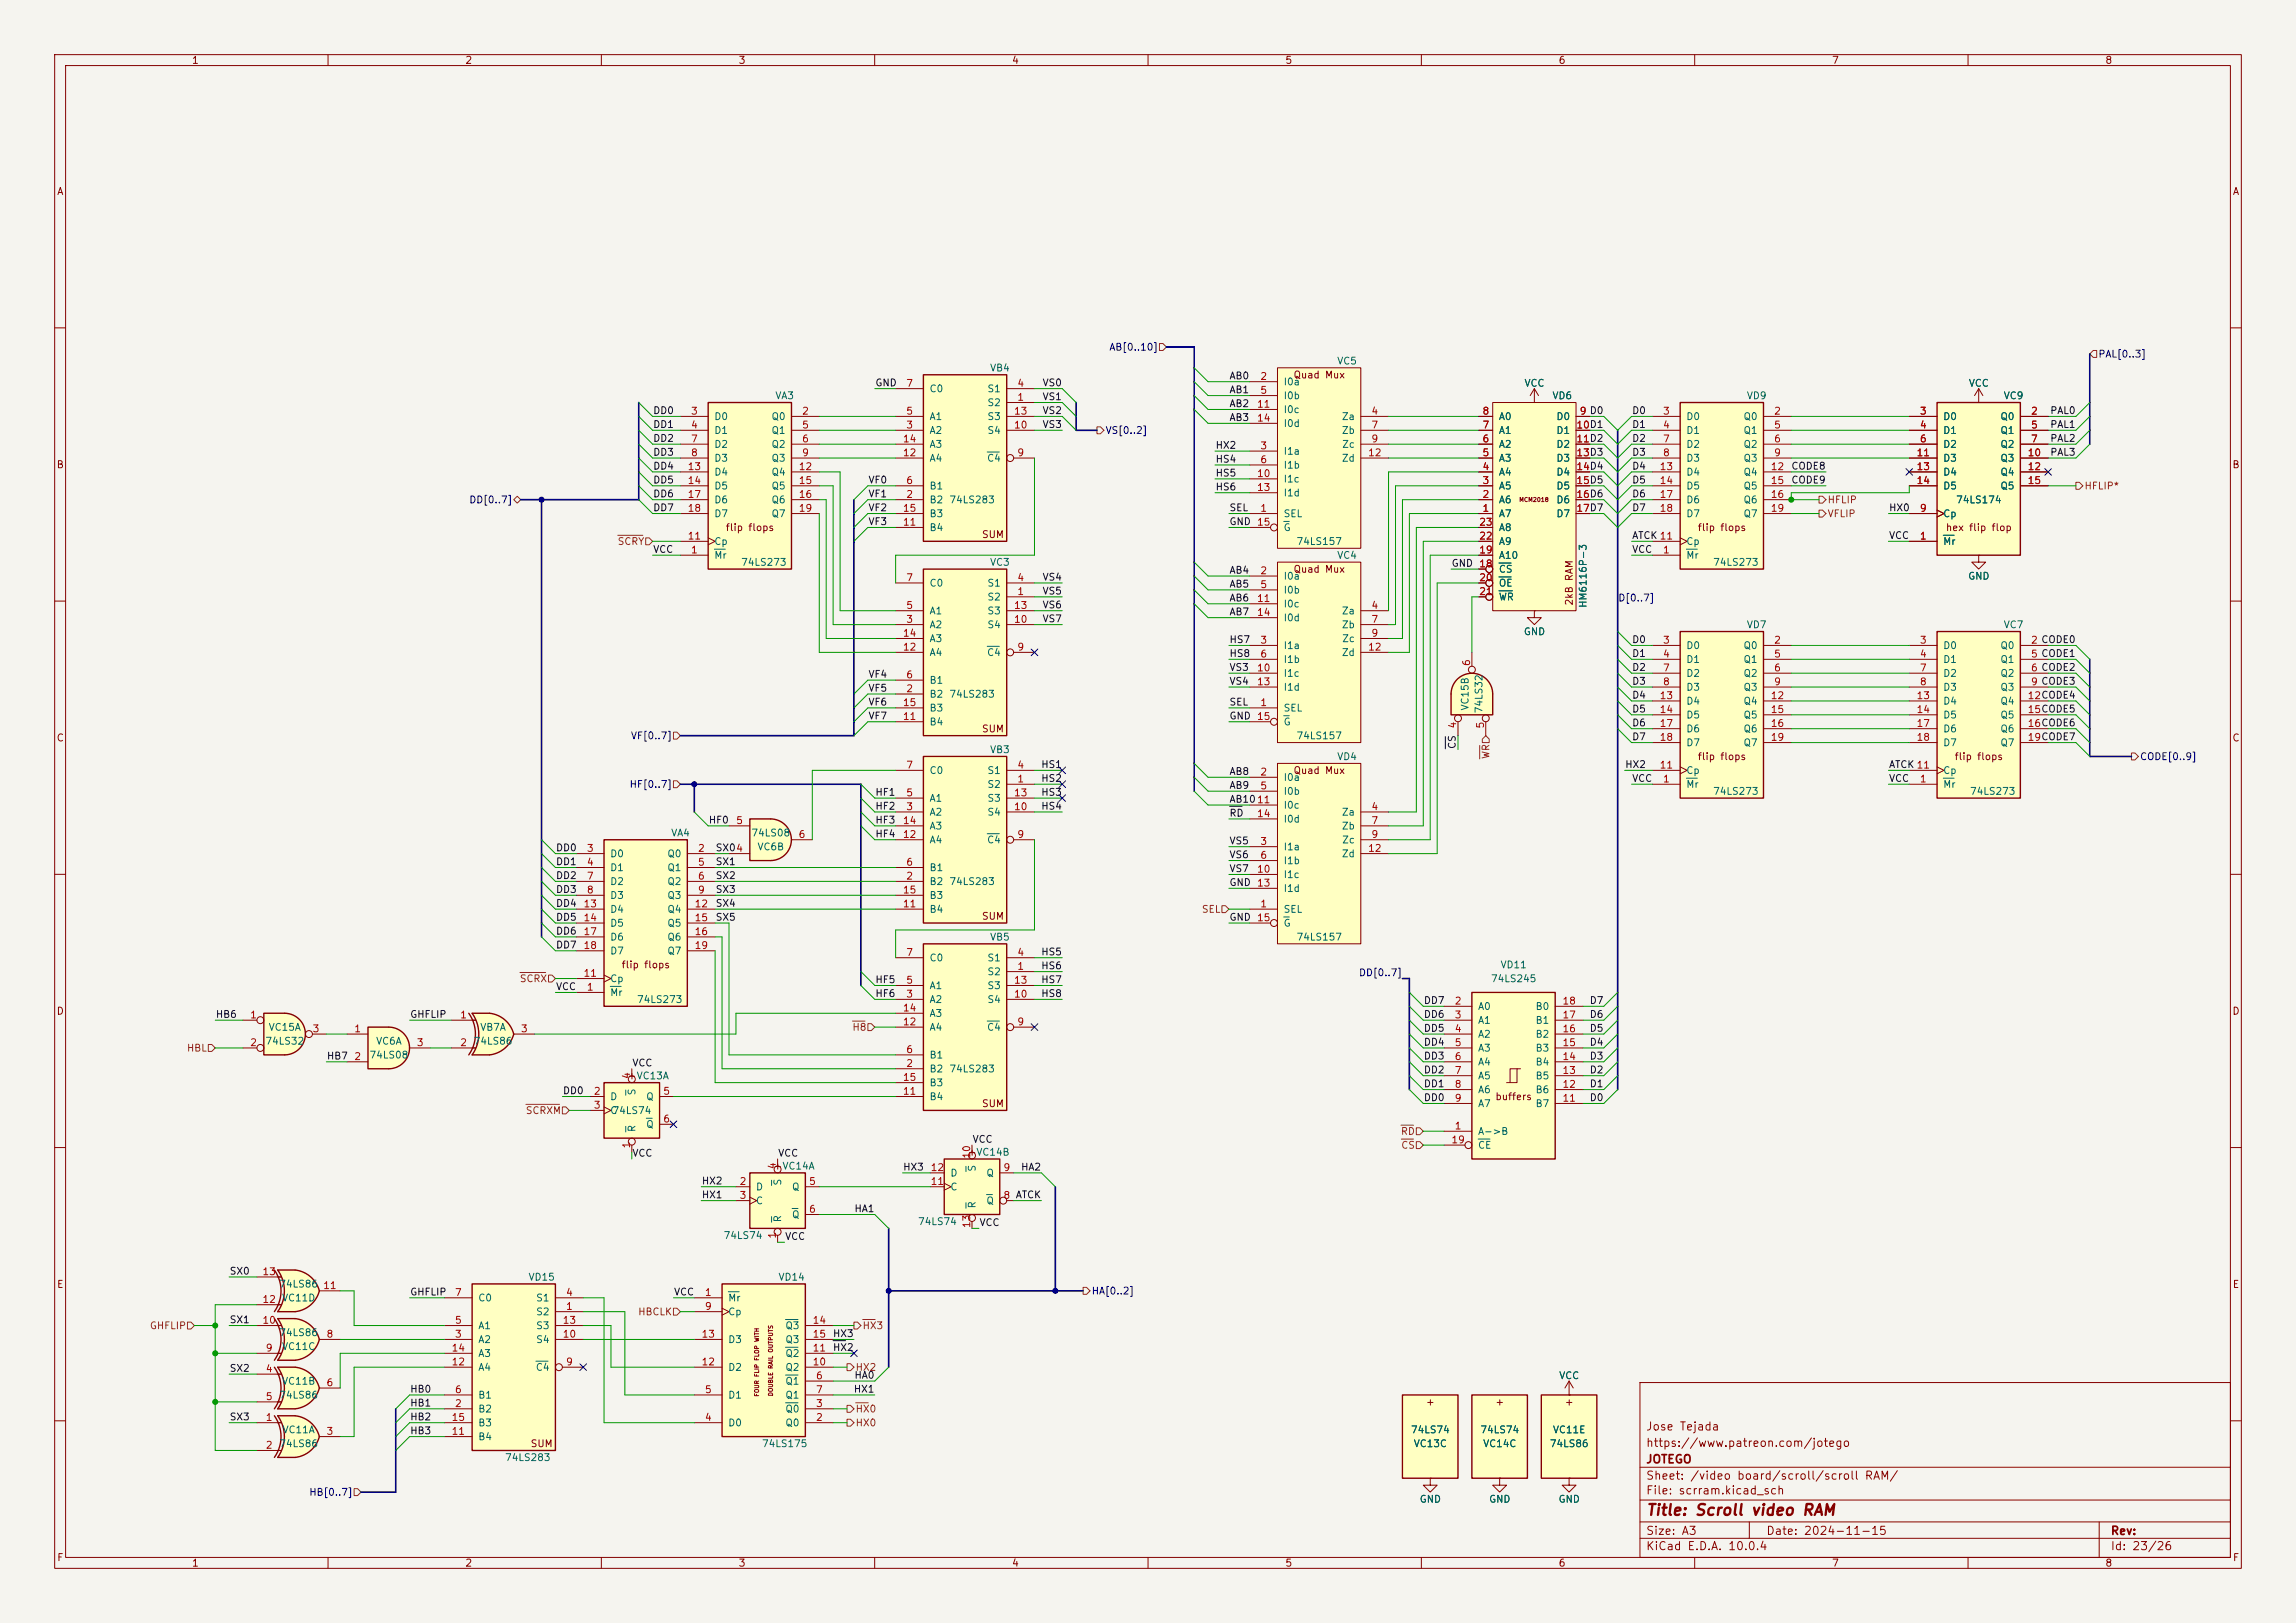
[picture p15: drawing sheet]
<svg xmlns="http://www.w3.org/2000/svg" width="420mm" height="297mm" viewBox="0 0 420 297" stroke-linecap="round" stroke-linejoin="round" font-family="sans-serif">
<defs><g id="words">
<text font-size="2" fill="#840000" x="301" y="277.8">Title: Scroll video RAM</text>
<g font-size="1.5" fill="#840000">
<text x="301" y="262.1">Jose Tejada</text>
<text x="301" y="268.1">JOTEGO</text>
<text x="301" y="265.1">https://www.patreon.com/jotego</text>
<text x="301" y="273.8">File: scrram.kicad_sch</text>
<text x="301" y="271.1">Sheet: /video board/scroll/scroll RAM/</text>
<text x="301" y="281.2">Size: A3</text>
<text x="323" y="281.2">Date: 2024-11-15</text>
<text x="386" y="281.2">Rev:</text>
<text x="301" y="284">KiCad E.D.A. 10.0.4</text>
<text x="386" y="284">Id: 23/26</text>
</g>
<g font-size="1.3" fill="#840000">
<text x="35" y="12">1</text>
<text x="85" y="12">2</text>
<text x="135" y="12">3</text>
<text x="185" y="12">4</text>
<text x="235" y="12">5</text>
<text x="285" y="12">6</text>
<text x="335" y="12">7</text>
<text x="385" y="12">8</text>
<text x="10.3" y="36">A</text>
<text x="408.3" y="36">A</text>
<text x="236.5" y="69.6">Quad Mux</text>
<text x="10.3" y="86">B</text>
<text x="408.2" y="86">B</text>
<text x="132.6" y="97.5">flip flops</text>
<text x="179.5" y="98.8">SUM</text>
<text x="310.4" y="97.5">flip flops</text>
<text x="355.8" y="97.5">hex flip flop</text>
<text x="236.5" y="105.1">Quad Mux</text>
<text x="288" y="110.9" transform="rotate(-90 288 110.9)">2kB RAM</text>
<text x="10.3" y="136">C</text>
<text x="179.5" y="134.3">SUM</text>
<text x="408.2" y="136">C</text>
<text x="236.5" y="141.9">Quad Mux</text>
<text x="310.4" y="139.4">flip flops</text>
<text x="357.4" y="139.4">flip flops</text>
<text x="179.5" y="168.6">SUM</text>
<text x="113.6" y="177.5">flip flops</text>
<text x="10.3" y="186">D</text>
<text x="408.2" y="186">D</text>
<text x="114.7" y="197.8">+VC13A</text>
<text x="179.5" y="202.9">SUM</text>
<text x="273.4" y="201.6">buffers</text>
<text x="141.4" y="214.3">+VC14A</text>
<text x="176.9" y="211.8">+VC14B</text>
<text x="10.3" y="236">E</text>
<text x="408.3" y="236">E</text>
<text x="260.7" y="257.5">+</text>
<text x="273.4" y="257.5">+</text>
<text x="286.1" y="257.5">+</text>
<text x="97" y="265.1">SUM</text>
<text x="10.3" y="286">F</text>
<text x="35" y="287">1</text>
<text x="85" y="287">2</text>
<text x="135" y="287">3</text>
<text x="185" y="287">4</text>
<text x="235" y="287">5</text>
<text x="285" y="287">6</text>
<text x="335" y="287">7</text>
<text x="385" y="287">8</text>
<text x="408.3" y="286">F</text>
</g>
<g font-size="1.3" fill="#000084">
<text x="202.8" y="64.5">AB[0..10]</text>
<text x="383.7" y="65.7">PAL[0..3]</text>
<text x="202.1" y="79.7">VS[0..2]</text>
<text x="85.7" y="92.4">DD[0..7]</text>
<text x="295.9" y="110.4">D[0..7]</text>
<text x="115.3" y="135.6">VF[0..7]</text>
<text x="391.4" y="139.4">CODE[0..9]</text>
<text x="115.1" y="144.5">HF[0..7]</text>
<text x="248.5" y="178.9">DD[0..7]</text>
<text x="199.6" y="237.2">HA[0..2]</text>
<text x="56.5" y="274">HB[0..7]</text>
</g>
<g font-size="1.3" fill="#0f0f0f">
<text x="160" y="71">GND</text>
<text x="190.6" y="71">VS0</text>
<text x="224.8" y="69.7">AB0</text>
<text x="119.4" y="76.1">DD0</text>
<text x="190.6" y="73.5">VS1</text>
<text x="190.6" y="76.1">VS2</text>
<text x="224.8" y="74.8">AB2</text>
<text x="224.8" y="77.3">AB3</text>
<text x="224.8" y="72.3">AB1</text>
<text x="298.4" y="76.1">D0</text>
<text x="374.9" y="76.1">PAL0</text>
<text x="119.4" y="81.2">DD2</text>
<text x="119.4" y="78.6">DD1</text>
<text x="119.4" y="83.7">DD3</text>
<text x="190.6" y="78.6">VS3</text>
<text x="222.2" y="82.4">HX2</text>
<text x="298.4" y="83.7">D3</text>
<text x="298.4" y="78.6">D1</text>
<text x="298.4" y="81.2">D2</text>
<text x="374.9" y="83.7">PAL3</text>
<text x="374.9" y="81.2">PAL2</text>
<text x="374.9" y="78.6">PAL1</text>
<text x="119.4" y="88.8">DD5</text>
<text x="119.4" y="86.2">DD4</text>
<text x="158.7" y="88.8">VF0</text>
<text x="222.2" y="87.5">HS5</text>
<text x="222.2" y="85">HS4</text>
<text x="298.4" y="88.8">D5</text>
<text x="298.4" y="86.2">D4</text>
<text x="327.6" y="88.8">CODE9</text>
<text x="327.6" y="86.2">CODE8</text>
<text x="119.4" y="93.9">DD7</text>
<text x="119.4" y="91.3">DD6</text>
<text x="158.7" y="93.9">VF2</text>
<text x="158.7" y="91.3">VF1</text>
<text x="222.2" y="90">HS6</text>
<text x="224.8" y="93.9">SEL</text>
<text x="298.4" y="91.3">D6</text>
<text x="298.4" y="93.9">D7</text>
<text x="345.4" y="93.9">HX0</text>
<text x="119.4" y="101.5">VCC</text>
<text x="158.7" y="96.4">VF3</text>
<text x="224.8" y="96.4">GND</text>
<text x="298.4" y="101.5">VCC</text>
<text x="298.4" y="98.9">ATCK 11</text>
<text x="345.4" y="98.9">VCC</text>
<text x="190.6" y="106.6">VS4</text>
<text x="224.8" y="107.8">AB5</text>
<text x="224.8" y="105.3">AB4</text>
<text x="265.4" y="104">GND</text>
<text x="190.6" y="111.6">VS6</text>
<text x="190.6" y="109.1">VS5</text>
<text x="224.8" y="110.4">AB6</text>
<text x="224.8" y="112.9">AB7</text>
<text x="190.6" y="114.2">VS7</text>
<text x="224.8" y="118">HS7</text>
<text x="298.4" y="118">D0</text>
<text x="158.7" y="124.3">VF4</text>
<text x="224.8" y="125.6">VS4</text>
<text x="224.8" y="123.1">VS3</text>
<text x="224.8" y="120.5">HS8</text>
<text x="298.4" y="123.1">D2</text>
<text x="298.4" y="120.5">D1</text>
<text x="298.4" y="125.6">D3</text>
<text x="158.7" y="132">VF7</text>
<text x="158.7" y="129.4">VF6</text>
<text x="158.7" y="126.9">VF5</text>
<text x="224.8" y="129.4">SEL</text>
<text x="224.8" y="132">GND</text>
<text x="298.4" y="128.1">D4</text>
<text x="298.4" y="130.7">D5</text>
<text x="266.6" y="137.2" transform="rotate(-90 266.6 137.2)">CS</text>
<text x="298.4" y="135.8">D7</text>
<text x="298.4" y="133.2">D6</text>
<text x="190.4" y="143.4">HS2</text>
<text x="190.4" y="140.8">HS1</text>
<text x="224.8" y="142.1">AB8</text>
<text x="297.2" y="140.8">HX2</text>
<text x="298.4" y="143.4">VCC</text>
<text x="345.4" y="143.4">VCC</text>
<text x="345.4" y="140.8">ATCK 11</text>
<text x="160" y="148.5">HF2</text>
<text x="160" y="145.9">HF1</text>
<text x="190.4" y="148.5">HS4</text>
<text x="190.4" y="145.9">HS3</text>
<text x="224.8" y="149.7">RD</text>
<text x="224.8" y="147.2">AB1011</text>
<text x="224.8" y="144.7">AB9</text>
<text x="129.5" y="151">HF0</text>
<text x="160" y="153.5">HF4</text>
<text x="160" y="151">HF3</text>
<text x="224.8" y="154.8">VS5</text>
<text x="101.6" y="158.6">DD1</text>
<text x="101.6" y="156.1">DD0</text>
<text x="101.6" y="161.2">DD2</text>
<text x="130.8" y="156.1">SX04</text>
<text x="130.8" y="161.2">SX2</text>
<text x="130.8" y="158.6">SX1</text>
<text x="224.8" y="157.4">VS6</text>
<text x="224.8" y="159.9">VS7</text>
<text x="101.6" y="163.7">DD3</text>
<text x="101.6" y="166.2">DD4</text>
<text x="130.8" y="166.2">SX4</text>
<text x="130.8" y="163.7">SX3</text>
<text x="224.8" y="162.4">GND</text>
<text x="101.6" y="173.9">DD7</text>
<text x="101.6" y="168.8">DD5</text>
<text x="101.6" y="171.3">DD6</text>
<text x="130.8" y="168.8">SX5</text>
<text x="224.8" y="168.8">GND</text>
<text x="190.4" y="175.1">HS5</text>
<text x="190.4" y="177.7">HS6</text>
<text x="101.6" y="181.5">VCC</text>
<text x="160" y="180.2">HF5</text>
<text x="160" y="182.8">HF6</text>
<text x="190.4" y="182.8">HS8</text>
<text x="190.4" y="180.2">HS7</text>
<text x="260.3" y="184">DD7</text>
<text x="290.7" y="184">D7</text>
<text x="39.4" y="186.6">HB6</text>
<text x="74.9" y="186.6">GHFLIP</text>
<text x="260.3" y="186.6">DD6</text>
<text x="260.3" y="189.1">DD5</text>
<text x="260.3" y="191.6">DD4</text>
<text x="290.7" y="191.6">D4</text>
<text x="290.7" y="186.6">D6</text>
<text x="290.7" y="189.1">D5</text>
<text x="59.7" y="194.2">HB7</text>
<text x="115.6" y="195.5">VCC</text>
<text x="260.3" y="194.2">DD3</text>
<text x="260.3" y="196.7">DD2</text>
<text x="290.7" y="196.7">D2</text>
<text x="290.7" y="194.2">D3</text>
<text x="102.9" y="200.5">DD0</text>
<text x="260.3" y="199.3">DD1</text>
<text x="260.3" y="201.8">DD0</text>
<text x="290.7" y="201.8">D0</text>
<text x="290.7" y="199.3">D1</text>
<text x="177.8" y="209.4">VCC</text>
<text x="115.6" y="212">VCC</text>
<text x="142.2" y="212">VCC</text>
<text x="165.1" y="214.5">HX3</text>
<text x="186.7" y="214.5">HA2</text>
<text x="128.3" y="219.6">HX1</text>
<text x="128.3" y="217">HX2</text>
<text x="143.5" y="227.2">VCC</text>
<text x="156.2" y="222.1">HA1</text>
<text x="179.1" y="224.7">VCC</text>
<text x="41.9" y="233.6">SX0</text>
<text x="74.9" y="237.4">GHFLIP</text>
<text x="123.2" y="237.4">VCC</text>
<text x="41.9" y="242.4">SX1</text>
<text x="152.3" y="245">HX3</text>
<text x="41.9" y="251.3">SX2</text>
<text x="152.3" y="247.5">HX2</text>
<text x="74.9" y="255.1">HB0</text>
<text x="74.9" y="257.7">HB1</text>
<text x="156.1" y="255.1">HX1</text>
<text x="156.2" y="252.6">HA0</text>
<text x="41.9" y="260.2">SX3</text>
<text x="74.9" y="262.8">HB3</text>
<text x="74.9" y="260.2">HB2</text>
</g>
<g font-size="1.3" fill="#a90000">
<text x="165.7" y="71.1">7</text>
<text x="186" y="71.1">4</text>
<text x="230.4" y="69.8">2</text>
<text x="126.3" y="76.2">3</text>
<text x="146.6" y="76.2">2</text>
<text x="165.7" y="76.2">5</text>
<text x="185.4" y="76.2">13</text>
<text x="186" y="73.6">1</text>
<text x="229.8" y="74.9">11</text>
<text x="229.8" y="77.4">14</text>
<text x="230.4" y="72.4">5</text>
<text x="250.8" y="76.2">4</text>
<text x="271.1" y="76.2">8</text>
<text x="288.9" y="76.2">9 D0</text>
<text x="288.9" y="76.2">9</text>
<text x="304.1" y="76.2">3</text>
<text x="324.4" y="76.2">2</text>
<text x="351.1" y="76.2">3</text>
<text x="371.4" y="76.2">2</text>
<text x="126.3" y="78.7">4</text>
<text x="126.3" y="81.3">7</text>
<text x="126.3" y="83.8">8</text>
<text x="146.6" y="78.7">5</text>
<text x="146.6" y="81.3">6</text>
<text x="146.6" y="83.8">9</text>
<text x="165.1" y="83.8">12</text>
<text x="165.1" y="81.3">14</text>
<text x="165.7" y="78.7">3</text>
<text x="185.4" y="78.7">10</text>
<text x="186" y="83.8">9</text>
<text x="230.4" y="82.5">3</text>
<text x="250.1" y="83.8">12</text>
<text x="250.8" y="78.7">7</text>
<text x="250.8" y="81.3">9</text>
<text x="271.1" y="83.8">5</text>
<text x="271.1" y="81.3">6</text>
<text x="271.1" y="78.7">7</text>
<text x="288.2" y="78.7">10D1</text>
<text x="288.2" y="81.3">11D2</text>
<text x="288.2" y="83.8">13D3</text>
<text x="288.2" y="78.7">10</text>
<text x="288.2" y="81.3">11</text>
<text x="288.2" y="83.8">13</text>
<text x="304.1" y="78.7">4</text>
<text x="304.1" y="81.3">7</text>
<text x="304.1" y="83.8">8</text>
<text x="324.4" y="78.7">5</text>
<text x="324.4" y="81.3">6</text>
<text x="324.4" y="83.8">9</text>
<text x="350.5" y="83.8">11</text>
<text x="351.1" y="78.7">4</text>
<text x="351.1" y="81.3">6</text>
<text x="370.8" y="83.8">10</text>
<text x="371.4" y="78.7">5</text>
<text x="371.4" y="81.3">7</text>
<text x="125.7" y="86.3">13</text>
<text x="125.7" y="88.9">14</text>
<text x="146" y="86.3">12</text>
<text x="146" y="88.9">15</text>
<text x="165.7" y="88.9">6</text>
<text x="229.8" y="87.6">10</text>
<text x="230.4" y="85.1">6</text>
<text x="271.1" y="88.9">3</text>
<text x="271.1" y="86.3">4</text>
<text x="288.2" y="86.3">14D4</text>
<text x="288.2" y="88.9">15D5</text>
<text x="288.2" y="86.3">14</text>
<text x="288.2" y="88.9">15</text>
<text x="303.5" y="86.3">13</text>
<text x="303.5" y="88.9">14</text>
<text x="323.8" y="86.3">12</text>
<text x="323.8" y="88.9">15</text>
<text x="350.5" y="86.3">13</text>
<text x="350.5" y="88.9">14</text>
<text x="370.8" y="86.3">12</text>
<text x="370.8" y="88.9">15</text>
<text x="125.7" y="91.4">17</text>
<text x="125.7" y="94">18</text>
<text x="146" y="91.4">16</text>
<text x="146" y="94">19</text>
<text x="165.1" y="94">15</text>
<text x="165.7" y="91.4">2</text>
<text x="229.8" y="90.1">13</text>
<text x="230.4" y="94">1</text>
<text x="271.1" y="94">1</text>
<text x="271.1" y="91.4">2</text>
<text x="288.2" y="91.4">16D6</text>
<text x="288.2" y="94">17D7</text>
<text x="288.2" y="91.4">16</text>
<text x="288.2" y="94">17</text>
<text x="303.5" y="91.4">17</text>
<text x="303.5" y="94">18</text>
<text x="323.8" y="91.4">16</text>
<text x="323.8" y="94">19</text>
<text x="351.1" y="94">9</text>
<text x="125.7" y="99">11</text>
<text x="126.3" y="101.6">1</text>
<text x="165.1" y="96.5">11</text>
<text x="229.8" y="96.5">15</text>
<text x="270.5" y="101.6">19</text>
<text x="270.5" y="99">22</text>
<text x="270.5" y="96.5">23</text>
<text x="304.1" y="101.6">1</text>
<text x="351.1" y="99">1</text>
<text x="165.7" y="106.7">7</text>
<text x="186" y="106.7">4</text>
<text x="230.4" y="105.4">2</text>
<text x="230.4" y="107.9">5</text>
<text x="270.5" y="104.1">18</text>
<text x="270.5" y="106.7">20</text>
<text x="165.7" y="111.7">5</text>
<text x="185.4" y="111.7">13</text>
<text x="186" y="109.2">1</text>
<text x="229.8" y="110.5">11</text>
<text x="229.8" y="113">14</text>
<text x="250.8" y="111.7">4</text>
<text x="270.5" y="109.2">21</text>
<text x="165.1" y="119.4">12</text>
<text x="165.1" y="116.8">14</text>
<text x="165.7" y="114.3">3</text>
<text x="185.4" y="114.3">10</text>
<text x="186" y="119.4">9</text>
<text x="230.4" y="118.1">3</text>
<text x="250.1" y="119.4">12</text>
<text x="250.8" y="114.3">7</text>
<text x="250.8" y="116.8">9</text>
<text x="304.1" y="118.1">3</text>
<text x="324.4" y="118.1">2</text>
<text x="351.1" y="118.1">3</text>
<text x="371.4" y="118.1">2 CODE0</text>
<text x="165.7" y="124.4">6</text>
<text x="229.8" y="123.2">10</text>
<text x="229.8" y="125.7">13</text>
<text x="230.4" y="120.6">6</text>
<text x="269.2" y="122" transform="rotate(-90 269.2 122)">6</text>
<text x="304.1" y="120.6">4</text>
<text x="304.1" y="123.2">7</text>
<text x="304.1" y="125.7">8</text>
<text x="324.4" y="120.6">5</text>
<text x="324.4" y="123.2">6</text>
<text x="324.4" y="125.7">9</text>
<text x="351.1" y="120.6">4</text>
<text x="351.1" y="123.2">7</text>
<text x="351.1" y="125.7">8</text>
<text x="371.4" y="120.6">5 CODE1</text>
<text x="371.4" y="123.2">6 CODE2</text>
<text x="371.4" y="125.7">9 CODE3</text>
<text x="165.1" y="129.5">15</text>
<text x="165.7" y="127">2</text>
<text x="230.4" y="129.5">1</text>
<text x="303.5" y="128.2">13</text>
<text x="303.5" y="130.8">14</text>
<text x="323.8" y="128.2">12</text>
<text x="323.8" y="130.8">15</text>
<text x="350.5" y="128.2">13</text>
<text x="350.5" y="130.8">14</text>
<text x="370.8" y="128.2">12CODE4</text>
<text x="370.8" y="130.8">15CODE5</text>
<text x="165.1" y="132.1">11</text>
<text x="229.8" y="132.1">15</text>
<text x="266.7" y="133.4" transform="rotate(-90 266.7 133.4)">4</text>
<text x="271.8" y="133.4" transform="rotate(-90 271.8 133.4)">5</text>
<text x="303.5" y="133.3">17</text>
<text x="303.5" y="135.9">18</text>
<text x="323.8" y="133.3">16</text>
<text x="323.8" y="135.9">19</text>
<text x="350.5" y="133.3">17</text>
<text x="350.5" y="135.9">18</text>
<text x="370.8" y="133.3">16CODE6</text>
<text x="370.8" y="135.9">19CODE7</text>
<text x="165.7" y="140.9">7</text>
<text x="186" y="143.5">1</text>
<text x="186" y="140.9">4</text>
<text x="230.4" y="142.2">2</text>
<text x="303.5" y="140.9">11</text>
<text x="304.1" y="143.5">1</text>
<text x="351.1" y="143.5">1</text>
<text x="165.7" y="148.6">3</text>
<text x="165.7" y="146">5</text>
<text x="185.4" y="148.6">10</text>
<text x="185.4" y="146">13</text>
<text x="229.8" y="149.8">14</text>
<text x="230.4" y="144.8">5</text>
<text x="250.8" y="148.6">4</text>
<text x="134.5" y="151.1">5</text>
<text x="146" y="153.6">6</text>
<text x="165.1" y="153.6">12</text>
<text x="165.1" y="151.1">14</text>
<text x="186" y="153.6">9</text>
<text x="230.4" y="154.9">3</text>
<text x="250.8" y="151.1">7</text>
<text x="250.8" y="153.6">9</text>
<text x="107.2" y="156.2">3</text>
<text x="107.2" y="158.7">4</text>
<text x="107.2" y="161.3">7</text>
<text x="127.6" y="156.2">2</text>
<text x="127.6" y="158.7">5</text>
<text x="127.6" y="161.3">6</text>
<text x="165.7" y="161.3">2</text>
<text x="165.7" y="158.7">6</text>
<text x="229.8" y="160">10</text>
<text x="230.4" y="157.5">6</text>
<text x="250.1" y="156.2">12</text>
<text x="106.6" y="166.3">13</text>
<text x="107.2" y="163.8">8</text>
<text x="127" y="166.3">12</text>
<text x="127.6" y="163.8">9</text>
<text x="165.1" y="166.3">11</text>
<text x="165.1" y="163.8">15</text>
<text x="229.8" y="162.5">13</text>
<text x="230.4" y="166.3">1</text>
<text x="106.6" y="168.9">14</text>
<text x="106.6" y="171.4">17</text>
<text x="106.6" y="174">18</text>
<text x="127" y="168.9">15</text>
<text x="127" y="171.4">16</text>
<text x="127" y="174">19</text>
<text x="229.8" y="168.9">15</text>
<text x="106.6" y="179">11</text>
<text x="165.7" y="175.2">7</text>
<text x="186" y="177.8">1</text>
<text x="186" y="175.2">4</text>
<text x="107.2" y="181.6">1</text>
<text x="165.1" y="185.4">14</text>
<text x="165.7" y="182.9">3</text>
<text x="165.7" y="180.3">5</text>
<text x="185.4" y="182.9">10</text>
<text x="185.4" y="180.3">13</text>
<text x="266" y="184.1">2</text>
<text x="285.7" y="184.1">18</text>
<text x="45.6" y="186.7">1</text>
<text x="45.6" y="191.7">2</text>
<text x="57.1" y="189.2">3</text>
<text x="64.7" y="189.2">1</text>
<text x="76.1" y="191.7">3</text>
<text x="84.1" y="186.7">1</text>
<text x="84.1" y="191.7">2</text>
<text x="95.2" y="189.2">3</text>
<text x="165.1" y="187.9">12</text>
<text x="186" y="187.9">9</text>
<text x="266" y="186.7">3</text>
<text x="266" y="189.2">4</text>
<text x="266" y="191.7">5</text>
<text x="285.7" y="191.7">15</text>
<text x="285.7" y="189.2">16</text>
<text x="285.7" y="186.7">17</text>
<text x="64.7" y="194.3">2</text>
<text x="115.5" y="197.6" transform="rotate(-90 115.5 197.6)">4</text>
<text x="165.7" y="195.6">2</text>
<text x="165.7" y="193">6</text>
<text x="266" y="194.3">6</text>
<text x="266" y="196.8">7</text>
<text x="285.7" y="196.8">13</text>
<text x="285.7" y="194.3">14</text>
<text x="108.5" y="200.6">2</text>
<text x="108.5" y="203.2">3</text>
<text x="121.2" y="200.6">5</text>
<text x="165.1" y="200.6">11</text>
<text x="165.1" y="198.1">15</text>
<text x="266" y="199.4">8</text>
<text x="266" y="201.9">9</text>
<text x="285.7" y="201.9">11</text>
<text x="285.7" y="199.4">12</text>
<text x="121.2" y="205.7">6</text>
<text x="265.4" y="209.5">19</text>
<text x="266" y="207">1</text>
<text x="115.5" y="210.3" transform="rotate(-90 115.5 210.3)">1</text>
<text x="142.2" y="214.1" transform="rotate(-90 142.2 214.1)">4</text>
<text x="170.1" y="214.6">12</text>
<text x="177.8" y="212.1" transform="rotate(-90 177.8 212.1)">10</text>
<text x="183.4" y="214.6">9</text>
<text x="135.2" y="217.1">2</text>
<text x="135.2" y="219.7">3</text>
<text x="147.9" y="217.1">5</text>
<text x="170.1" y="217.1">11</text>
<text x="183.4" y="219.7">8 ATCK</text>
<text x="142.2" y="226.8" transform="rotate(-90 142.2 226.8)">1</text>
<text x="147.9" y="222.2">6</text>
<text x="177.8" y="224.8" transform="rotate(-90 177.8 224.8)">13</text>
<text x="47.9" y="233.7">13</text>
<text x="47.9" y="238.7">12</text>
<text x="59" y="236.2">11</text>
<text x="83.1" y="237.5">7</text>
<text x="103.4" y="237.5">4</text>
<text x="128.8" y="237.5">1</text>
<text x="47.9" y="242.5">10</text>
<text x="59.6" y="245.1">8</text>
<text x="83.1" y="245.1">3</text>
<text x="83.1" y="242.5">5</text>
<text x="102.8" y="245.1">10</text>
<text x="102.8" y="242.5">13</text>
<text x="103.4" y="240">1</text>
<text x="128.2" y="245.1">13</text>
<text x="128.8" y="240">9</text>
<text x="148.5" y="242.5">14</text>
<text x="148.5" y="245.1">15</text>
<text x="48.5" y="247.6">9</text>
<text x="48.5" y="251.4">4</text>
<text x="82.5" y="250.2">12</text>
<text x="82.5" y="247.6">14</text>
<text x="103.4" y="250.2">9</text>
<text x="128.2" y="250.2">12</text>
<text x="148.5" y="250.2">10</text>
<text x="148.5" y="247.6">11</text>
<text x="48.5" y="256.5">5</text>
<text x="59.6" y="254">6</text>
<text x="83.1" y="257.8">2</text>
<text x="83.1" y="255.2">6</text>
<text x="128.8" y="255.2">5</text>
<text x="149.2" y="257.8">3</text>
<text x="149.2" y="252.7">6</text>
<text x="149.2" y="255.2">7</text>
<text x="48.5" y="260.3">1</text>
<text x="59.6" y="262.9">3</text>
<text x="82.5" y="262.9">11</text>
<text x="82.5" y="260.3">15</text>
<text x="128.8" y="260.3">4</text>
<text x="149.2" y="260.3">2</text>
<text x="48.5" y="265.4">2</text>
</g>
<g font-size="1.3" fill="#006464">
<text x="181" y="68.3">VB4</text>
<text x="234.7" y="70.8">I0a</text>
<text x="244.5" y="67">VC5</text>
<text x="278.8" y="71.1">VCC</text>
<text x="360" y="71.1">VCC</text>
<text x="130.6" y="77.2">D0</text>
<text x="141" y="77.2">Q0</text>
<text x="141.7" y="73.4">VA3</text>
<text x="169.9" y="77.2">A1</text>
<text x="169.9" y="72.1">C0</text>
<text x="180.5" y="74.6">S2</text>
<text x="180.5" y="72.1">S1</text>
<text x="180.5" y="77.2">S3</text>
<text x="234.7" y="73.4">I0b</text>
<text x="234.7" y="75.9">I0c</text>
<text x="245.3" y="77.2">Za</text>
<text x="274.1" y="77.2">A0</text>
<text x="283.9" y="73.4">VD6</text>
<text x="284.6" y="77.2">D0</text>
<text x="308.4" y="77.2">D0</text>
<text x="318.8" y="77.2">Q0</text>
<text x="319.4" y="73.4">VD9</text>
<text x="355.3" y="77.2">D0</text>
<text x="365.8" y="77.2">Q0</text>
<text x="366.4" y="73.4">VC9</text>
<text x="130.6" y="79.7">D1</text>
<text x="130.6" y="82.3">D2</text>
<text x="141" y="79.7">Q1</text>
<text x="141" y="82.3">Q2</text>
<text x="169.9" y="79.7">A2</text>
<text x="169.9" y="82.3">A3</text>
<text x="180.5" y="79.7">S4</text>
<text x="234.7" y="83.5">I1a</text>
<text x="234.7" y="78.4">I0d</text>
<text x="245.3" y="79.7">Zb</text>
<text x="245.4" y="82.3">Zc</text>
<text x="274.1" y="82.3">A2</text>
<text x="274.1" y="79.7">A1</text>
<text x="284.6" y="79.7">D1</text>
<text x="284.6" y="82.3">D2</text>
<text x="308.4" y="79.7">D1</text>
<text x="308.4" y="82.3">D2</text>
<text x="318.8" y="79.7">Q1</text>
<text x="318.8" y="82.3">Q2</text>
<text x="355.3" y="79.7">D1</text>
<text x="355.3" y="82.3">D2</text>
<text x="365.8" y="79.7">Q1</text>
<text x="365.8" y="82.3">Q2</text>
<text x="130.6" y="84.8">D3</text>
<text x="130.6" y="87.3">D4</text>
<text x="130.6" y="89.9">D5</text>
<text x="141" y="84.8">Q3</text>
<text x="141" y="87.3">Q4</text>
<text x="141" y="89.9">Q5</text>
<text x="169.9" y="89.9">B1</text>
<text x="169.9" y="84.8">A4</text>
<text x="180.5" y="84.8">C4</text>
<text x="234.7" y="86.1">I1b</text>
<text x="234.7" y="88.6">I1c</text>
<text x="245.3" y="84.8">Zd</text>
<text x="274.1" y="89.9">A5</text>
<text x="274.1" y="87.3">A4</text>
<text x="274.1" y="84.8">A3</text>
<text x="284.6" y="84.8">D3</text>
<text x="284.6" y="87.3">D4</text>
<text x="284.6" y="89.9">D5</text>
<text x="308.4" y="84.8">D3</text>
<text x="308.4" y="87.3">D4</text>
<text x="308.4" y="89.9">D5</text>
<text x="318.8" y="84.8">Q3</text>
<text x="318.8" y="87.3">Q4</text>
<text x="318.8" y="89.9">Q5</text>
<text x="355.3" y="84.8">D3</text>
<text x="355.3" y="87.3">D4</text>
<text x="355.3" y="89.9">D5</text>
<text x="365.8" y="84.8">Q3</text>
<text x="365.8" y="87.3">Q4</text>
<text x="365.8" y="89.9">Q5</text>
<text x="130.6" y="92.4">D6</text>
<text x="130.6" y="95">D7</text>
<text x="141" y="92.4">Q6</text>
<text x="141" y="95">Q7</text>
<text x="169.9" y="92.4">B2</text>
<text x="169.9" y="95">B3</text>
<text x="173.6" y="92.4">74LS283</text>
<text x="234.7" y="95">SEL</text>
<text x="234.7" y="91.1">I1d</text>
<text x="274.1" y="95">A7</text>
<text x="274.1" y="92.4">A6</text>
<text x="284.6" y="92.4">D6</text>
<text x="284.6" y="95">D7</text>
<text x="308.4" y="92.4">D6</text>
<text x="308.4" y="95">D7</text>
<text x="318.8" y="92.4">Q6</text>
<text x="318.8" y="95">Q7</text>
<text x="355.3" y="95">Cp</text>
<text x="357.7" y="92.4">74LS174</text>
<text x="130.6" y="100">Cp</text>
<text x="169.9" y="97.5">B4</text>
<text x="234.7" y="97.5">G</text>
<text x="237.1" y="100">74LS157</text>
<text x="274.1" y="100">A9</text>
<text x="274.1" y="97.5">A8</text>
<text x="308.4" y="100">Cp</text>
<text x="355.3" y="100">Mr</text>
<text x="130.6" y="102.6">Mr</text>
<text x="135.5" y="103.8">74LS273</text>
<text x="169.9" y="107.7">C0</text>
<text x="180.5" y="107.7">S1</text>
<text x="181" y="103.8">VC3</text>
<text x="234.7" y="106.4">I0a</text>
<text x="244.5" y="102.6">VC4</text>
<text x="274.1" y="105.1">CS</text>
<text x="274.1" y="102.6">A10</text>
<text x="274.1" y="107.7">OE</text>
<text x="308.4" y="102.6">Mr</text>
<text x="313.3" y="103.8">74LS273</text>
<text x="359.9" y="106.4">GND</text>
<text x="169.9" y="112.7">A1</text>
<text x="180.5" y="110.2">S2</text>
<text x="180.5" y="112.7">S3</text>
<text x="234.7" y="108.9">I0b</text>
<text x="234.7" y="111.5">I0c</text>
<text x="245.3" y="112.7">Za</text>
<text x="274.1" y="110.2">WR</text>
<text x="290.5" y="111.3" transform="rotate(-90 290.5 111.3)">HM6116P-3</text>
<text x="169.9" y="115.3">A2</text>
<text x="169.9" y="117.8">A3</text>
<text x="180.5" y="115.3">S4</text>
<text x="234.7" y="119.1">I1a</text>
<text x="234.7" y="114">I0d</text>
<text x="245.3" y="115.3">Zb</text>
<text x="245.4" y="117.8">Zc</text>
<text x="278.6" y="116.5">GND</text>
<text x="308.4" y="119.1">D0</text>
<text x="318.8" y="119.1">Q0</text>
<text x="319.4" y="115.3">VD7</text>
<text x="355.3" y="119.1">D0</text>
<text x="365.8" y="119.1">Q0</text>
<text x="366.4" y="115.3">VC7</text>
<text x="169.9" y="125.4">B1</text>
<text x="169.9" y="120.4">A4</text>
<text x="180.5" y="120.4">C4</text>
<text x="234.7" y="121.6">I1b</text>
<text x="234.7" y="124.2">I1c</text>
<text x="245.3" y="120.4">Zd</text>
<text x="308.4" y="121.6">D1</text>
<text x="308.4" y="124.2">D2</text>
<text x="318.8" y="121.6">Q1</text>
<text x="318.8" y="124.2">Q2</text>
<text x="355.3" y="121.6">D1</text>
<text x="355.3" y="124.2">D2</text>
<text x="365.8" y="121.6">Q1</text>
<text x="365.8" y="124.2">Q2</text>
<text x="169.9" y="128">B2</text>
<text x="169.9" y="130.5">B3</text>
<text x="173.6" y="128">74LS283</text>
<text x="234.7" y="130.5">SEL</text>
<text x="234.7" y="126.7">I1d</text>
<text x="268.9" y="130.1" transform="rotate(-90 268.9 130.1)">VC15B</text>
<text x="271.5" y="130.6" transform="rotate(-90 271.5 130.6)">74LS32</text>
<text x="308.4" y="126.7">D3</text>
<text x="308.4" y="129.2">D4</text>
<text x="308.4" y="131.8">D5</text>
<text x="318.8" y="126.7">Q3</text>
<text x="318.8" y="129.2">Q4</text>
<text x="318.8" y="131.8">Q5</text>
<text x="355.3" y="126.7">D3</text>
<text x="355.3" y="129.2">D4</text>
<text x="355.3" y="131.8">D5</text>
<text x="365.8" y="126.7">Q3</text>
<text x="365.8" y="129.2">Q4</text>
<text x="365.8" y="131.8">Q5</text>
<text x="169.9" y="133.1">B4</text>
<text x="234.7" y="133.1">G</text>
<text x="237.1" y="135.6">74LS157</text>
<text x="308.4" y="134.3">D6</text>
<text x="308.4" y="136.9">D7</text>
<text x="318.8" y="134.3">Q6</text>
<text x="318.8" y="136.9">Q7</text>
<text x="355.3" y="134.3">D6</text>
<text x="355.3" y="136.9">D7</text>
<text x="365.8" y="134.3">Q6</text>
<text x="365.8" y="136.9">Q7</text>
<text x="169.9" y="141.9">C0</text>
<text x="180.5" y="141.9">S1</text>
<text x="181" y="138.1">VB3</text>
<text x="234.7" y="143.2">I0a</text>
<text x="244.5" y="139.4">VD4</text>
<text x="308.4" y="141.9">Cp</text>
<text x="355.3" y="141.9">Cp</text>
<text x="169.9" y="149.6">A2</text>
<text x="169.9" y="147">A1</text>
<text x="180.5" y="144.5">S2</text>
<text x="180.5" y="149.6">S4</text>
<text x="180.5" y="147">S3</text>
<text x="234.7" y="145.8">I0b</text>
<text x="234.7" y="148.3">I0c</text>
<text x="245.3" y="149.6">Za</text>
<text x="308.4" y="144.5">Mr</text>
<text x="313.3" y="145.8">74LS273</text>
<text x="355.3" y="144.5">Mr</text>
<text x="360.2" y="145.8">74LS273</text>
<text x="122.7" y="153.4">VA4</text>
<text x="137.3" y="153.4">74LS08</text>
<text x="138.4" y="155.9">VC6B</text>
<text x="169.9" y="154.6">A4</text>
<text x="169.9" y="152.1">A3</text>
<text x="180.5" y="154.6">C4</text>
<text x="234.7" y="155.9">I1a</text>
<text x="234.7" y="150.8">I0d</text>
<text x="245.3" y="152.1">Zb</text>
<text x="245.4" y="154.6">Zc</text>
<text x="111.5" y="157.2">D0</text>
<text x="111.5" y="159.7">D1</text>
<text x="122" y="157.2">Q0</text>
<text x="122" y="159.7">Q1</text>
<text x="169.9" y="159.7">B1</text>
<text x="234.7" y="158.5">I1b</text>
<text x="234.7" y="161">I1c</text>
<text x="245.3" y="157.2">Zd</text>
<text x="111.5" y="162.3">D2</text>
<text x="111.5" y="164.8">D3</text>
<text x="111.5" y="167.3">D4</text>
<text x="122" y="162.3">Q2</text>
<text x="122" y="164.8">Q3</text>
<text x="122" y="167.3">Q4</text>
<text x="169.9" y="162.3">B2</text>
<text x="169.9" y="167.3">B4</text>
<text x="169.9" y="164.8">B3</text>
<text x="173.6" y="162.3">74LS283</text>
<text x="234.7" y="167.3">SEL</text>
<text x="234.7" y="163.5">I1d</text>
<text x="111.5" y="169.9">D5</text>
<text x="111.5" y="172.4">D6</text>
<text x="122" y="169.9">Q5</text>
<text x="122" y="172.4">Q6</text>
<text x="181" y="172.4">VB5</text>
<text x="234.7" y="169.9">G</text>
<text x="237.1" y="172.4">74LS157</text>
<text x="111.5" y="175">D7</text>
<text x="122" y="175">Q7</text>
<text x="169.9" y="176.2">C0</text>
<text x="180.5" y="178.8">S2</text>
<text x="180.5" y="176.2">S1</text>
<text x="274.4" y="177.5">VD11</text>
<text x="111.5" y="182.6">Mr</text>
<text x="111.5" y="180">Cp</text>
<text x="116.4" y="183.9">74LS273</text>
<text x="169.9" y="183.9">A2</text>
<text x="169.9" y="181.3">A1</text>
<text x="180.5" y="183.9">S4</text>
<text x="180.5" y="181.3">S3</text>
<text x="270.3" y="185.1">A0</text>
<text x="272.6" y="180">74LS245</text>
<text x="280.8" y="185.1">B0</text>
<text x="48.4" y="191.5">74LS32</text>
<text x="49" y="188.9">VC15A</text>
<text x="68.7" y="191.5">VC6A</text>
<text x="86.5" y="191.5">74LS86</text>
<text x="87.7" y="188.9">VB7A</text>
<text x="169.9" y="188.9">A4</text>
<text x="169.9" y="186.4">A3</text>
<text x="180.5" y="188.9">C4</text>
<text x="270.3" y="187.7">A1</text>
<text x="270.3" y="190.2">A2</text>
<text x="280.8" y="190.2">B2</text>
<text x="280.8" y="187.7">B1</text>
<text x="67.5" y="194">74LS08</text>
<text x="169.9" y="196.6">B2</text>
<text x="169.9" y="194">B1</text>
<text x="173.6" y="196.6">74LS283</text>
<text x="270.3" y="192.7">A3</text>
<text x="270.3" y="195.3">A4</text>
<text x="270.3" y="197.8">A5</text>
<text x="280.8" y="197.8">B5</text>
<text x="280.8" y="195.3">B4</text>
<text x="280.8" y="192.7">B3</text>
<text x="111.5" y="201.6">D</text>
<text x="116.5" y="200.5" transform="rotate(-90 116.5 200.5)">S</text>
<text x="118.1" y="201.6">Q</text>
<text x="169.9" y="201.6">B4</text>
<text x="169.9" y="199.1">B3</text>
<text x="270.3" y="200.4">A6</text>
<text x="270.3" y="202.9">A7</text>
<text x="280.8" y="202.9">B7</text>
<text x="280.8" y="200.4">B6</text>
<text x="111.5" y="204.2">C</text>
<text x="111.9" y="204.2">74LS74</text>
<text x="116.5" y="207.3" transform="rotate(-90 116.5 207.3)">R</text>
<text x="118.1" y="206.7">Q</text>
<text x="270.3" y="208">A-&gt;B</text>
<text x="173.7" y="215.6">D</text>
<text x="178.8" y="214.5" transform="rotate(-90 178.8 214.5)">S</text>
<text x="180.3" y="215.6">Q</text>
<text x="270.3" y="210.5">CE</text>
<text x="138.2" y="218.1">D</text>
<text x="138.2" y="220.7">C</text>
<text x="143.2" y="217.1" transform="rotate(-90 143.2 217.1)">S</text>
<text x="144.8" y="218.1">Q</text>
<text x="173.7" y="218.1">C</text>
<text x="178.8" y="221.2" transform="rotate(-90 178.8 221.2)">R</text>
<text x="180.3" y="220.7">Q</text>
<text x="132.3" y="227">74LS74</text>
<text x="143.2" y="223.8" transform="rotate(-90 143.2 223.8)">R</text>
<text x="144.8" y="223.2">Q</text>
<text x="167.8" y="224.5">74LS74</text>
<text x="51" y="235.9">74LS86</text>
<text x="51.5" y="238.5">VC11D</text>
<text x="87.4" y="238.5">C0</text>
<text x="96.6" y="234.7">VD15</text>
<text x="98" y="238.5">S1</text>
<text x="133.1" y="238.5">Mr</text>
<text x="142.3" y="234.7">VD14</text>
<text x="51" y="244.8">74LS86</text>
<text x="87.4" y="243.5">A1</text>
<text x="98" y="241">S2</text>
<text x="98" y="243.5">S3</text>
<text x="133.1" y="241">Cp</text>
<text x="143.6" y="243.5">Q3</text>
<text x="51.5" y="247.4">VC11C</text>
<text x="87.4" y="246.1">A2</text>
<text x="87.4" y="251.2">A4</text>
<text x="87.4" y="248.6">A3</text>
<text x="97.9" y="251.2">C4</text>
<text x="98" y="246.1">S4</text>
<text x="133.1" y="251.2">D2</text>
<text x="133.1" y="246.1">D3</text>
<text x="143.6" y="251.2">Q2</text>
<text x="143.6" y="248.6">Q2</text>
<text x="143.6" y="246.1">Q3</text>
<text x="51" y="256.2">74LS86</text>
<text x="51.5" y="253.7">VC11B</text>
<text x="87.4" y="256.2">B1</text>
<text x="133.1" y="256.2">D1</text>
<text x="143.6" y="253.7">Q1</text>
<text x="143.6" y="256.2">Q1</text>
<text x="285.1" y="252.7">VCC</text>
<text x="51.6" y="262.6">VC11A</text>
<text x="87.4" y="258.8">B2</text>
<text x="87.4" y="263.9">B4</text>
<text x="87.4" y="261.3">B3</text>
<text x="133.1" y="261.3">D0</text>
<text x="143.6" y="261.3">Q0</text>
<text x="143.6" y="258.8">Q0</text>
<text x="258" y="262.6">74LS74</text>
<text x="270.7" y="262.6">74LS74</text>
<text x="284" y="262.6">VC11E</text>
<text x="51" y="265.1">74LS86</text>
<text x="92.3" y="267.7">74LS283</text>
<text x="139.3" y="265.1">74LS175</text>
<text x="258.5" y="265.1">VC13C</text>
<text x="271.2" y="265.1">VC14C</text>
<text x="283.4" y="265.1">74LS86</text>
<text x="259.6" y="275.3">GND</text>
<text x="272.3" y="275.3">GND</text>
<text x="285" y="275.3">GND</text>
</g>
<g font-size="1.3" fill="#725600">
<text x="381.2" y="89.9">HFLIP*</text>
<text x="334.2" y="95">VFLIP</text>
<text x="334.2" y="92.4">HFLIP</text>
<text x="112.9" y="100">SCRY</text>
<text x="272.8" y="139" transform="rotate(-90 272.8 139)">WR</text>
<text x="219.7" y="167.3">SEL</text>
<text x="95" y="180">SCRX</text>
<text x="155.8" y="188.9">H8</text>
<text x="34.1" y="192.7">HBL</text>
<text x="96.1" y="204.2">SCRXM</text>
<text x="256.1" y="208">RD</text>
<text x="256.2" y="210.5">CS</text>
<text x="27.3" y="243.5">GHFLIP</text>
<text x="116.6" y="241">HBCLK</text>
<text x="157.7" y="243.5">HX3</text>
<text x="156.4" y="251.2">HX2</text>
<text x="156.4" y="258.8">HX0</text>
<text x="156.4" y="261.3">HX0</text>
</g>
<g font-size=".8" fill="#840000">
<text x="277.8" y="92">MCM2018</text>
<text x="139" y="255.7" transform="rotate(-90 139 255.7)">FOUR FLIP FLOP WITH</text>
<text x="141.6" y="255.6" transform="rotate(-90 141.6 255.6)">DOUBLE RAIL OUTPUTS</text>
</g>
</g></defs>
<path d="M0 0h420v297h-420z" fill="#f5f4ef" stroke="#f5f4ef" stroke-width=".18"/>
<g fill="none" stroke="#840000" stroke-width=".18">
<path d="M10 10h400v277h-400zM12 12h396v273h-396zM60 10v2M110 10v2M160 10v2M210 10v2M260 10v2M310 10v2M360 10v2M10 60h2M408 60h2M10 110h2"/>
<path d="M408 110h2M10 160h2M408 160h2M10 210h2M408 210h2M300 253h108v32h-108zM10 260h2M300 278.5h108M300 274.5h108M300 268.5h108M320 278.5v3M384 278.5v6.5"/>
<path d="M408 260h2M60 285v2M110 285v2M160 285v2M210 285v2M260 285v2M300 281.5h108M310 285v2M360 285v2"/>
</g>
<path d="M141 149.9a3.8 3.8 0 0 1 3.8 3.8 3.8 3.8 0 0 1-3.8 3.8z" fill="#ffffc2" stroke="#ffffc2" stroke-width=".18"/>
<path d="M137.2 149.9h3.8v7.6h-3.8z" fill="#ffffc2"/>
<path d="M137.2 149.9h3.8a3.8 3.8 0 0 1 3.8 3.8 3.8 3.8 0 0 1-3.8 3.8h-3.8z" fill="none" stroke="#840000" stroke-width=".25"/>
<path d="M133.3 156.2h3.9M133.3 151.1h3.9M144.8 153.7h3.8" fill="none" stroke="#840000" stroke-width=".18"/>
<path d="M281.9 255.3h10.2v15.2h-10.2z" fill="#ffffc2"/>
<path d="M281.9 255.3h10.2v15.2h-10.2z" fill="none" stroke="#840000" stroke-width=".25"/>
<path d="M261.6 270.5v1.3h1.3l-1.3 1.2-1.3-1.2h1.3M261.6 270.5h.1" fill="none" stroke="#840000" stroke-width=".18"/>
<path d="M50.8 248.9h3.2M50.8 241.3h3.2" fill="none" stroke="#ffffc2" stroke-width=".18"/>
<g fill="#ffffc2" stroke="#ffffc2" stroke-width=".18">
<path d="M54 241.3a5.2 5.2 0 0 1 4.4 3.8l-5 1.4z"/>
<path d="M53.4 243.8l5 1.3a5.1 5.1 0 0 1-4.4 3.8z"/>
</g>
<path d="M50.8 241.3h3.2v7.6h-3.2a6.6 6.6 0 0 0 0-7.6z" fill="#ffffc2"/>
<path d="M50.2 241.3a6.6 6.6 0 0 1 0 7.6M54 241.3h-3.2a6.6 6.6 0 0 1 0 7.6h3.2M54 241.3a5.2 5.2 0 0 1 4.4 3.8 5.1 5.1 0 0 1-4.4 3.8" fill="none" stroke="#840000" stroke-width=".25"/>
<path d="M47 247.6h4.4M47 242.6h4.4M58.4 245.1h3.8" fill="none" stroke="#840000" stroke-width=".18"/>
<path d="M50.8 250.2h3.2M50.8 257.8h3.2" fill="none" stroke="#ffffc2" stroke-width=".18"/>
<g fill="#ffffc2" stroke="#ffffc2" stroke-width=".18">
<path d="M53.4 252.6l5 1.4a5.2 5.2 0 0 1-4.4 3.8z"/>
<path d="M54 250.2a5.1 5.1 0 0 1 4.4 3.8l-5 1.3z"/>
</g>
<path d="M50.8 250.2h3.2v7.6h-3.2a6.7 6.7 0 0 0 0-7.6z" fill="#ffffc2"/>
<path d="M50.2 250.2a6.6 6.6 0 0 1 0 7.6M54 250.2h-3.2a6.6 6.6 0 0 1 0 7.6h3.2M54 250.2a5.1 5.1 0 0 1 4.4 3.8 5.2 5.2 0 0 1-4.4 3.8" fill="none" stroke="#840000" stroke-width=".25"/>
<path d="M47 251.5h4.4M47 256.5h4.4M58.4 254h3.8" fill="none" stroke="#840000" stroke-width=".18"/>
<path d="M50.8 259.1h3.2M50.8 266.7h3.2" fill="none" stroke="#ffffc2" stroke-width=".18"/>
<g fill="#ffffc2" stroke="#ffffc2" stroke-width=".18">
<path d="M53.4 261.5l5 1.4a5.2 5.2 0 0 1-4.4 3.8z"/>
<path d="M54 259.1a5.1 5.1 0 0 1 4.4 3.8l-5 1.3z"/>
</g>
<path d="M50.8 259.1h3.2v7.6h-3.2a6.7 6.7 0 0 0 0-7.6z" fill="#ffffc2"/>
<path d="M50.2 259.1a6.6 6.6 0 0 1 0 7.6M54 259.1h-3.2a6.6 6.6 0 0 1 0 7.6h3.2M54 259.1a5.1 5.1 0 0 1 4.4 3.8 5.2 5.2 0 0 1-4.4 3.8" fill="none" stroke="#840000" stroke-width=".25"/>
<path d="M47 260.3h4.4M47 265.4h4.4M58.4 262.9h3.8" fill="none" stroke="#840000" stroke-width=".18"/>
<path d="M86.4 234.9h15.2v30.5h-15.2z" fill="#ffffc2"/>
<path d="M86.4 234.9h15.2v30.5h-15.2z" fill="none" stroke="#840000" stroke-width=".25"/>
<g fill="none" stroke="#840000" stroke-width=".18">
<path d="M81.3 237.5h5.1M101.6 237.5h5.1M81.3 257.8h5.1M81.3 245.1h5.1M81.3 242.6h5.1M81.3 255.3h5.1M81.3 250.2h5.1M81.3 247.6h5.1M101.6 240h5.1M101.6 245.1h5.1M101.6 242.6h5.1M102.9 250.2h3.8"/>
<path d="M81.3 262.9h5.1M81.3 260.3h5.1"/>
<circle cx="102.2" cy="250.2" r=".63"/>
</g>
<path d="M98 249.1h2.3" fill="none" stroke="#006464" stroke-width=".18"/>
<path d="M110.5 198.1h10.1v10.2h-10.1z" fill="#ffffc2"/>
<path d="M110.5 198.1h10.1v10.2h-10.1z" fill="none" stroke="#840000" stroke-width=".25"/>
<g fill="none" stroke="#840000" stroke-width=".18">
<path d="M115.6 195.6v1.3M107.9 200.7h2.6M107.9 203.2h2.6M110.5 202.6l1.3 .6-1.3 .6M115.6 209.6v1.2M120.6 200.7h2.6M120.6 205.7h2.6"/>
<circle cx="115.6" cy="197.5" r=".63"/>
<circle cx="115.6" cy="208.9" r=".63"/>
</g>
<path d="M114.5 199.5v.9M114.5 206.1v1M118.2 204.6h1.1" fill="none" stroke="#006464" stroke-width=".18"/>
<path d="M86.4 185.4h3.1M86.4 193h3.1" fill="none" stroke="#ffffc2" stroke-width=".18"/>
<g fill="#ffffc2" stroke="#ffffc2" stroke-width=".18">
<path d="M89 187.9l5 1.3a5.2 5.2 0 0 1-4.4 3.8z"/>
<path d="M89.6 185.4a5.1 5.1 0 0 1 4.4 3.8l-5 1.3z"/>
</g>
<path d="M86.4 185.4h3.1v7.6h-3.1a6.7 6.7 0 0 0 0-7.6z" fill="#ffffc2"/>
<path d="M85.8 185.4a6.6 6.6 0 0 1 0 7.6M86.4 185.4h3.1a5.1 5.1 0 0 1 4.5 3.8 5.2 5.2 0 0 1-4.4 3.8h-3.2a6.6 6.6 0 0 0 0-7.6z" fill="none" stroke="#840000" stroke-width=".25"/>
<path d="M82.5 186.7h4.5M82.5 191.8h4.5M94 189.2h3.8" fill="none" stroke="#840000" stroke-width=".18"/>
<path d="M168.9 68.6h15.2v30.5h-15.2z" fill="#ffffc2"/>
<path d="M168.9 68.6h15.2v30.5h-15.2z" fill="none" stroke="#840000" stroke-width=".25"/>
<g fill="none" stroke="#840000" stroke-width=".18">
<path d="M163.8 78.7h5.1M163.8 71.1h5.1M163.8 76.2h5.1M184.1 73.7h5.1M184.1 78.7h5.1M184.1 71.1h5.1M184.1 76.2h5.1M163.8 91.4h5.1M163.8 88.9h5.1M163.8 83.8h5.1M163.8 96.5h5.1M163.8 81.3h5.1"/>
<path d="M163.8 94h5.1M185.4 83.8h3.8"/>
<circle cx="184.8" cy="83.8" r=".63"/>
</g>
<path d="M180.6 82.7h2.2" fill="none" stroke="#006464" stroke-width=".18"/>
<path d="M132.1 234.9h15.2v28h-15.2z" fill="#ffffc2"/>
<path d="M132.1 234.9h15.2v28h-15.2z" fill="none" stroke="#840000" stroke-width=".25"/>
<g fill="none" stroke="#840000" stroke-width=".18">
<path d="M127 237.5h5.1M132.1 239.4l1.2 .6-1.2 .7M127 255.3h5.1M127 240h5.1M127 250.2h5.1M127 245.1h5.1M147.3 257.8h5.1M147.3 255.3h5.1M147.3 252.7h5.1M147.3 250.2h5.1M147.3 247.6h5.1M147.3 245.1h5.1"/>
<path d="M147.3 242.6h5.1M127 260.3h5.1M147.3 260.3h5.1"/>
</g>
<path d="M133.2 236.4h2M143.7 256.7h2.3M143.7 251.6h2.3M143.7 246.5h2.3M143.7 241.5h2.3" fill="none" stroke="#006464" stroke-width=".18"/>
<path d="M172.7 212.1h10.2v10.1h-10.2z" fill="#ffffc2"/>
<path d="M172.7 212.1h10.2v10.1h-10.2z" fill="none" stroke="#840000" stroke-width=".25"/>
<g fill="none" stroke="#840000" stroke-width=".18">
<path d="M170.2 214.6h2.5M170.2 217.2h2.5M172.7 216.5l1.3 .7-1.3 .6M177.8 209.6v1.2M182.9 214.6h2.5M184.1 219.7h1.3M177.8 223.5v1.3"/>
<circle cx="177.8" cy="211.5" r=".63"/>
<circle cx="183.5" cy="219.7" r=".63"/>
<circle cx="177.8" cy="222.9" r=".63"/>
</g>
<path d="M176.7 213.4v1M180.5 218.6h1M176.7 220.1v1" fill="none" stroke="#006464" stroke-width=".18"/>
<path d="M137.2 214.6h10.1v10.2h-10.1z" fill="#ffffc2"/>
<path d="M137.2 214.6h10.1v10.2h-10.1z" fill="none" stroke="#840000" stroke-width=".25"/>
<g fill="none" stroke="#840000" stroke-width=".18">
<path d="M134.6 217.2h2.6M134.6 219.7h2.6M137.2 219.1l1.2 .6-1.2 .6M142.2 212.1v1.3M147.3 217.2h2.6M142.2 226.1v1.2M147.3 222.2h2.6"/>
<circle cx="142.2" cy="214" r=".63"/>
<circle cx="142.2" cy="225.4" r=".63"/>
</g>
<path d="M141.1 216v.9M141.1 222.6v1M144.9 221.1h1.1" fill="none" stroke="#006464" stroke-width=".18"/>
<path d="M50.8 232.4h3.2M50.8 240h3.2" fill="none" stroke="#ffffc2" stroke-width=".18"/>
<g fill="#ffffc2" stroke="#ffffc2" stroke-width=".18">
<path d="M54 232.4a5.2 5.2 0 0 1 4.4 3.8l-5 1.4z"/>
<path d="M53.4 234.9l5 1.3a5.1 5.1 0 0 1-4.4 3.8z"/>
</g>
<path d="M50.8 232.4h3.2v7.6h-3.2a6.6 6.6 0 0 0 0-7.6z" fill="#ffffc2"/>
<path d="M50.2 232.4a6.6 6.6 0 0 1 0 7.6M54 232.4h-3.2a6.6 6.6 0 0 1 0 7.6h3.2M54 232.4a5.2 5.2 0 0 1 4.4 3.8 5.1 5.1 0 0 1-4.4 3.8" fill="none" stroke="#840000" stroke-width=".25"/>
<path d="M47 238.8h4.4M47 233.7h4.4M58.4 236.2h3.8" fill="none" stroke="#840000" stroke-width=".18"/>
<path d="M71.1 188a3.8 3.8 0 0 1 3.8 3.8 3.8 3.8 0 0 1-3.8 3.8z" fill="#ffffc2" stroke="#ffffc2" stroke-width=".18"/>
<path d="M67.3 188h3.8v7.6h-3.8z" fill="#ffffc2"/>
<path d="M67.3 188h3.8a3.8 3.8 0 0 1 3.8 3.8 3.8 3.8 0 0 1-3.8 3.8h-3.8z" fill="none" stroke="#840000" stroke-width=".25"/>
<path d="M63.5 189.2h3.8M63.5 194.3h3.8M74.9 191.8h3.8" fill="none" stroke="#840000" stroke-width=".18"/>
<path d="M168.9 104.1h15.2v30.5h-15.2z" fill="#ffffc2"/>
<path d="M168.9 104.1h15.2v30.5h-15.2z" fill="none" stroke="#840000" stroke-width=".25"/>
<g fill="none" stroke="#840000" stroke-width=".18">
<path d="M163.8 114.3h5.1M163.8 106.7h5.1M163.8 111.8h5.1M163.8 119.4h5.1M163.8 116.8h5.1M184.1 109.2h5.1M184.1 114.3h5.1M184.1 106.7h5.1M184.1 111.8h5.1M185.4 119.4h3.8M163.8 127h5.1M163.8 124.5h5.1"/>
<path d="M163.8 132.1h5.1M163.8 129.5h5.1"/>
<circle cx="184.8" cy="119.4" r=".63"/>
</g>
<path d="M180.6 118.3h2.2" fill="none" stroke="#006464" stroke-width=".18"/>
<path d="M52.1 185.4a3.8 3.8 0 0 1 3.8 3.8 3.8 3.8 0 0 1-3.8 3.8z" fill="#ffffc2" stroke="#ffffc2" stroke-width=".18"/>
<path d="M48.3 185.4h3.8v7.6h-3.8z" fill="#ffffc2"/>
<path d="M48.3 185.4h3.8a3.8 3.8 0 0 1 3.8 3.8 3.8 3.8 0 0 1-3.8 3.8h-3.8z" fill="none" stroke="#840000" stroke-width=".25"/>
<g fill="none" stroke="#840000" stroke-width=".18">
<path d="M44.4 186.7h2.6M44.4 191.8h2.6M57.1 189.2h2.6"/>
<circle cx="47.6" cy="186.7" r=".63"/>
<circle cx="47.6" cy="191.8" r=".63"/>
<circle cx="56.5" cy="189.2" r=".63"/>
</g>
<path d="M269.2 181.6h15.3v30.5h-15.3z" fill="#ffffc2"/>
<g fill="none" stroke="#840000" stroke-width=".18">
<path d="M264.2 184.2h5M264.2 186.7h5M264.2 189.2h5M264.2 191.8h5M264.2 194.3h5M264.2 196.9h5M264.2 199.4h5M277.5 195.6h-1.3v2.5M278.1 195.6h-.6v2.5h-1.9M284.5 184.2h5.1M284.5 186.7h5.1M284.5 189.2h5.1"/>
<path d="M284.5 191.8h5.1M284.5 194.3h5.1M284.5 196.9h5.1M284.5 199.4h5.1M264.2 207h5M264.2 201.9h5M264.2 209.6h3.8M284.5 201.9h5.1"/>
<circle cx="268.6" cy="209.5" r=".63"/>
</g>
<path d="M269.2 181.6h15.3v30.5h-15.3z" fill="none" stroke="#840000" stroke-width=".25"/>
<path d="M270.4 208.4h2.1" fill="none" stroke="#006464" stroke-width=".18"/>
<path d="M354.3 115.6h15.3v30.5h-15.3z" fill="#ffffc2"/>
<path d="M354.3 115.6h15.3v30.5h-15.3z" fill="none" stroke="#840000" stroke-width=".25"/>
<g fill="none" stroke="#840000" stroke-width=".18">
<path d="M349.2 118.1h5.1M369.6 118.1h5M349.2 120.7h5.1M349.2 123.2h5.1M349.2 125.7h5.1M349.2 128.3h5.1M349.2 130.8h5.1M349.2 133.4h5.1M349.2 135.9h5.1M369.6 120.7h5M369.6 123.2h5M369.6 125.7h5"/>
<path d="M369.6 128.3h5M369.6 130.8h5M369.6 133.4h5M369.6 135.9h5M349.2 143.5h5.1M349.2 141h5.1M354.3 140.3l1.3 .7-1.3 .6"/>
</g>
<path d="M355.5 142.4h2" fill="none" stroke="#006464" stroke-width=".18"/>
<path d="M307.3 115.6h15.3v30.5h-15.3z" fill="#ffffc2"/>
<path d="M307.3 115.6h15.3v30.5h-15.3z" fill="none" stroke="#840000" stroke-width=".25"/>
<g fill="none" stroke="#840000" stroke-width=".18">
<path d="M302.3 118.1h5M322.6 118.1h5.1M302.3 120.7h5M302.3 123.2h5M302.3 125.7h5M302.3 128.3h5M302.3 130.8h5M302.3 133.4h5M302.3 135.9h5M322.6 120.7h5.1M322.6 123.2h5.1M322.6 125.7h5.1"/>
<path d="M322.6 128.3h5.1M322.6 130.8h5.1M322.6 133.4h5.1M322.6 135.9h5.1M302.3 143.5h5M302.3 141h5M307.3 140.3l1.3 .7-1.3 .6"/>
</g>
<path d="M308.5 142.4h2" fill="none" stroke="#006464" stroke-width=".18"/>
<path d="M110.5 153.7h15.2v30.5h-15.2z" fill="#ffffc2"/>
<path d="M110.5 153.7h15.2v30.5h-15.2z" fill="none" stroke="#840000" stroke-width=".25"/>
<g fill="none" stroke="#840000" stroke-width=".18">
<path d="M280.7 111.8v1.2h1.2l-1.2 1.3-1.3-1.3h1.3M280.7 111.8h.1M105.4 156.2h5.1M105.4 158.8h5.1M125.7 156.2h5.1M125.7 158.8h5.1M105.4 161.3h5.1M105.4 163.8h5.1M105.4 179.1h5.1M105.4 166.4h5.1M105.4 168.9h5.1M105.4 171.5h5.1"/>
<path d="M105.4 174h5.1M110.5 178.4l1.3 .7-1.3 .6M125.7 161.3h5.1M125.7 163.8h5.1M125.7 166.4h5.1M125.7 168.9h5.1M125.7 171.5h5.1M125.7 174h5.1M105.4 181.6h5.1"/>
</g>
<path d="M111.6 180.5h2" fill="none" stroke="#006464" stroke-width=".18"/>
<path d="M273 73.7h15.3v38.1h-15.3z" fill="#ffffc2"/>
<g fill="none" stroke="#840000" stroke-width=".18">
<path d="M270.5 78.7h2.5M270.5 76.2h2.5M273 73.7h15.3v38.1h-15.3zM288.3 78.7h2.5M288.3 76.2h2.5M270.5 94h2.5M270.5 91.4h2.5M270.5 88.9h2.5M270.5 86.4h2.5M270.5 83.8h2.5M270.5 81.3h2.5M270.5 99.1h2.5"/>
<path d="M270.5 96.5h2.5M288.3 94h2.5M288.3 91.4h2.5M288.3 88.9h2.5M288.3 86.4h2.5M288.3 83.8h2.5M288.3 81.3h2.5M270.5 104.1h1.3M270.5 101.6h2.5M270.5 106.7h1.3M270.5 109.2h1.3"/>
<circle cx="272.4" cy="104.1" r=".63"/>
<circle cx="272.4" cy="109.2" r=".63"/>
<circle cx="272.4" cy="106.7" r=".63"/>
</g>
<path d="M274.2 103h2.2M274.2 105.6h2.2M274.2 108.1h2.5" fill="none" stroke="#006464" stroke-width=".18"/>
<path d="M266.5 124.3a3.8 3.8 0 0 1 4.2-.8 3.8 3.8 0 0 1 2.3 3.5h-7.6a3.8 3.8 0 0 1 1.1-2.7z" fill="#ffffc2" stroke="#ffffc2" stroke-width=".18"/>
<path d="M265.4 127h7.6v3.8h-7.6z" fill="#ffffc2"/>
<path d="M266.5 124.3a3.8 3.8 0 0 1 4.2-.8 3.8 3.8 0 0 1 2.3 3.5v3.8h-7.6v-3.8a3.8 3.8 0 0 1 1.1-2.7z" fill="none" stroke="#840000" stroke-width=".25"/>
<g fill="none" stroke="#840000" stroke-width=".18">
<path d="M269.2 119.4v2.5M361.9 101.6v1.3h1.3l-1.3 1.2-1.2-1.2h1.2M361.9 101.6h.1M266.7 132.1v2.5M271.8 132.1v2.5"/>
<circle cx="266.7" cy="131.4" r=".63"/>
<circle cx="269.2" cy="122.6" r=".63"/>
<circle cx="271.8" cy="131.4" r=".63"/>
</g>
<path d="M233.7 67.3h15.2v33h-15.2z" fill="#ffffc2"/>
<g fill="none" stroke="#840000" stroke-width=".18">
<path d="M228.6 69.9h5.1M228.6 72.4h5.1M228.6 74.9h5.1M228.6 77.5h5.1M233.7 67.3h15.2v33h-15.2zM248.9 76.2h5.1M248.9 78.7h5.1M228.6 94h5.1M228.6 82.6h5.1M228.6 85.1h5.1M228.6 87.6h5.1M228.6 90.2h5.1"/>
<path d="M228.6 96.5h3.8M248.9 81.3h5.1M248.9 83.8h5.1M287 255.3h.1M287 252.7l-.7 1.3M287 252.7l.8 1.3M287 252.7v2.6"/>
<circle cx="233" cy="96.5" r=".63"/>
</g>
<path d="M234.8 95.4h1" fill="none" stroke="#006464" stroke-width=".18"/>
<path d="M168.9 138.4h15.2v30.5h-15.2z" fill="#ffffc2"/>
<path d="M168.9 138.4h15.2v30.5h-15.2z" fill="none" stroke="#840000" stroke-width=".25"/>
<g fill="none" stroke="#840000" stroke-width=".18">
<path d="M163.8 148.6h5.1M163.8 141h5.1M163.8 146.1h5.1M163.8 158.8h5.1M163.8 153.7h5.1M163.8 151.1h5.1M184.1 143.5h5.1M184.1 148.6h5.1M184.1 141h5.1M184.1 146.1h5.1M185.4 153.7h3.8M163.8 161.3h5.1"/>
<path d="M163.8 166.4h5.1M163.8 163.8h5.1"/>
<circle cx="184.8" cy="153.7" r=".63"/>
</g>
<path d="M180.6 152.6h2.2" fill="none" stroke="#006464" stroke-width=".18"/>
<path d="M269.2 255.3h10.2v15.2h-10.2z" fill="#ffffc2"/>
<path d="M269.2 255.3h10.2v15.2h-10.2z" fill="none" stroke="#840000" stroke-width=".25"/>
<path d="M168.9 172.7h15.2v30.5h-15.2z" fill="#ffffc2"/>
<path d="M168.9 172.7h15.2v30.5h-15.2z" fill="none" stroke="#840000" stroke-width=".25"/>
<g fill="none" stroke="#840000" stroke-width=".18">
<path d="M163.8 175.3h5.1M184.1 177.8h5.1M184.1 175.3h5.1M163.8 195.6h5.1M163.8 182.9h5.1M163.8 180.3h5.1M163.8 193h5.1M163.8 188h5.1M163.8 185.4h5.1M163.8 198.1h5.1M184.1 182.9h5.1M184.1 180.3h5.1"/>
<path d="M185.4 188h3.8M163.8 200.7h5.1M287 270.5v1.3h1.3l-1.3 1.2-1.3-1.2h1.3M287 270.5h.1"/>
<circle cx="184.8" cy="188" r=".63"/>
</g>
<path d="M180.6 186.9h2.2" fill="none" stroke="#006464" stroke-width=".18"/>
<path d="M256.5 255.3h10.2v15.2h-10.2z" fill="#ffffc2"/>
<path d="M256.5 255.3h10.2v15.2h-10.2z" fill="none" stroke="#840000" stroke-width=".25"/>
<path d="M274.3 270.5v1.3h1.3l-1.3 1.2-1.3-1.2h1.3M274.3 270.5h.1" fill="none" stroke="#840000" stroke-width=".18"/>
<path d="M354.3 73.7h15.3v27.9h-15.3z" fill="#ffffc2"/>
<path d="M354.3 73.7h15.3v27.9h-15.3z" fill="none" stroke="#840000" stroke-width=".25"/>
<g fill="none" stroke="#840000" stroke-width=".18">
<path d="M349.2 76.2h5.1M349.2 78.7h5.1M361.9 73.7h.1M361.9 71.1l-.7 1.3M361.9 71.1l.8 1.3M361.9 71.1v2.6M369.6 76.2h5M369.6 78.7h5M349.2 99.1h5.1M349.2 81.3h5.1M349.2 94h5.1M349.2 83.8h5.1"/>
<path d="M349.2 86.4h5.1M349.2 88.9h5.1M354.3 93.3l1.3 .7-1.3 .6M369.6 81.3h5M369.6 83.8h5M369.6 86.4h5M369.6 88.9h5"/>
</g>
<path d="M355.5 98h2" fill="none" stroke="#006464" stroke-width=".18"/>
<path d="M307.3 73.7h15.3v30.4h-15.3z" fill="#ffffc2"/>
<path d="M307.3 73.7h15.3v30.4h-15.3z" fill="none" stroke="#840000" stroke-width=".25"/>
<g fill="none" stroke="#840000" stroke-width=".18">
<path d="M302.3 76.2h5M302.3 78.7h5M322.6 76.2h5.1M322.6 78.7h5.1M302.3 81.3h5M302.3 83.8h5M302.3 99.1h5M302.3 86.4h5M302.3 88.9h5M302.3 91.4h5M302.3 94h5M307.3 98.4l1.3 .7-1.3 .6"/>
<path d="M322.6 81.3h5.1M322.6 83.8h5.1M322.6 86.4h5.1M322.6 88.9h5.1M322.6 91.4h5.1M322.6 94h5.1M302.3 101.6h5"/>
</g>
<path d="M308.5 100.5h2" fill="none" stroke="#006464" stroke-width=".18"/>
<path d="M233.7 139.7h15.2v33h-15.2z" fill="#ffffc2"/>
<g fill="none" stroke="#840000" stroke-width=".18">
<path d="M280.7 73.7h.1M280.7 71.1l-.8 1.3M280.7 71.1l.7 1.3M280.7 71.1v2.6M233.7 139.7h15.2v33h-15.2zM228.6 142.2h5.1M228.6 154.9h5.1M228.6 144.8h5.1M228.6 157.5h5.1M228.6 147.3h5.1M228.6 149.9h5.1M248.9 148.6h5.1"/>
<path d="M248.9 151.1h5.1M248.9 153.7h5.1M248.9 156.2h5.1M228.6 166.4h5.1M228.6 160h5.1M228.6 162.6h5.1M228.6 168.9h3.8"/>
<circle cx="233" cy="168.9" r=".63"/>
</g>
<path d="M234.8 167.8h1" fill="none" stroke="#006464" stroke-width=".18"/>
<path d="M129.5 73.7h15.3v30.4h-15.3z" fill="#ffffc2"/>
<path d="M129.5 73.7h15.3v30.4h-15.3z" fill="none" stroke="#840000" stroke-width=".25"/>
<g fill="none" stroke="#840000" stroke-width=".18">
<path d="M124.5 76.2h5M124.5 78.7h5M144.8 76.2h5.1M144.8 78.7h5.1M124.5 81.3h5M124.5 83.8h5M124.5 99.1h5M124.5 86.4h5M124.5 88.9h5M124.5 91.4h5M124.5 94h5M129.5 98.4l1.3 .7-1.3 .6"/>
<path d="M144.8 81.3h5.1M144.8 83.8h5.1M144.8 86.4h5.1M144.8 88.9h5.1M144.8 91.4h5.1M144.8 94h5.1M124.5 101.6h5"/>
</g>
<path d="M130.7 100.5h2" fill="none" stroke="#006464" stroke-width=".18"/>
<path d="M233.7 102.9h15.2v33h-15.2z" fill="#ffffc2"/>
<g fill="none" stroke="#840000" stroke-width=".18">
<path d="M270.5 78.7h2.5M270.5 76.2h2.5M280.7 73.7h.1M288.3 78.7h2.5M288.3 76.2h2.5M349.2 78.7h5.1M349.2 76.2h5.1M361.9 73.7h.1M369.6 78.7h5M369.6 76.2h5M270.5 94h2.5M270.5 91.4h2.5"/>
<path d="M270.5 88.9h2.5M270.5 86.4h2.5M270.5 83.8h2.5M270.5 81.3h2.5M270.5 99.1h2.5M270.5 96.5h2.5M288.3 94h2.5M288.3 91.4h2.5M288.3 88.9h2.5M288.3 86.4h2.5M288.3 83.8h2.5M288.3 81.3h2.5"/>
<path d="M349.2 94h5.1M349.2 88.9h5.1M349.2 86.4h5.1M349.2 83.8h5.1M349.2 81.3h5.1M349.2 99.1h5.1M354.3 93.3l1.3 .7-1.3 .6M369.6 88.9h5M369.6 86.4h5M369.6 83.8h5M369.6 81.3h5M228.6 105.4h5.1"/>
<path d="M228.6 118.1h5.1M228.6 108h5.1M228.6 110.5h5.1M228.6 113h5.1M233.7 102.9h15.2v33h-15.2zM248.9 111.8h5.1M248.9 114.3h5.1M248.9 116.8h5.1M248.9 119.4h5.1M270.5 104.1h1.3M270.5 101.6h2.5M270.5 106.7h1.3"/>
<path d="M270.5 109.2h1.3M280.7 111.8h.1M361.9 101.6h.1M228.6 129.5h5.1M228.6 120.7h5.1M228.6 123.2h5.1M228.6 125.7h5.1M228.6 132.1h3.8M287 255.3h.1M261.6 270.5h.1M274.3 270.5h.1M287 270.5h.1"/>
<circle cx="272.4" cy="104.1" r=".63"/>
<circle cx="272.4" cy="109.2" r=".63"/>
<circle cx="272.4" cy="106.7" r=".63"/>
<circle cx="233" cy="132.1" r=".63"/>
</g>
<path d="M355.5 98h2M274.2 103h2.2M274.2 105.6h2.2M274.2 108.1h2.5M234.8 131h1" fill="none" stroke="#006464" stroke-width=".18"/>
<g fill="none" stroke="#725600" stroke-width=".18">
<path d="M200.7 78.1h.6l.6 .6-.6 .7h-.6zM212.1 62.9h.6l.7 .6-.7 .6h-.6zM382.9 64.1h.6v1.3h-.6l-.6-.6zM94 91.4l.6-.6 .6 .6-.6 .7zM113 98h4.6M118.1 98.4h.6l.7 .7-.7 .6h-.6zM332.7 93.3h.7l.6 .7-.6 .6h-.7zM332.7 90.8h.7l.6 .6-.6 .7h-.7zM379.7 88.3h.7l.6 .6-.6 .6h-.7zM123.2 134h.6l.7 .6-.7 .7h-.6zM270.7 136.4v2.5M271.8 134.6l.6 .7v.6h-1.3v-.6z"/>
<path d="M389.9 137.8h.6l.7 .6-.7 .7h-.6zM123.2 142.9h.6l.7 .6-.7 .6h-.6zM95.1 178h4.7M100.3 178.4h.7l.6 .7-.6 .6h-.7zM223.5 165.7h.7l.6 .7-.6 .6h-.7zM38.1 191.1h.6l.7 .7-.7 .6h-.6zM155.9 186.9h2.3M158.7 187.3h.7l.6 .7-.6 .6h-.7zM96.2 202.1h6.1M102.9 202.6h.6l.6 .6-.6 .6h-.6zM256.3 205.9h2.3M256.3 208.4h2.3"/>
<path d="M259.1 208.9h.6l.6 .7-.6 .6h-.6zM259.1 206.4h.6l.6 .6-.6 .6h-.6zM123.2 239.4h.6l.7 .6-.7 .7h-.6zM198.1 235.6h.7l.6 .6-.6 .7h-.7zM34.3 241.9h.6l.7 .7-.7 .6h-.6zM154.9 257.2h.7l.6 .6-.6 .6h-.7zM154.9 259.7h.7l.6 .6-.6 .7h-.7zM154.9 249.6h.7l.6 .6-.6 .6h-.7zM156.2 241.9h.6l.7 .7-.7 .6h-.6zM156.5 256.7h2.3M157.8 241.5h2.3M64.8 272.4h.6l.6 .6-.6 .7h-.6z"/>
</g>
<path d="M264.4 134.8v2.2M224.9 147.5h2.3M152.4 245.3h2.3" fill="none" stroke="#0f0f0f" stroke-width=".18"/>
<g fill="none" stroke="#000084" stroke-width=".3">
<path d="M116.8 73.7v17.7h-21.6M196.8 73.7v5h3.9M213.4 63.5h5v81.3M295.9 78.7v120.7M382.3 64.8v16.5M99.1 91.4v80.1M156.2 91.4v43.2h-31.7M382.3 120.7v17.7h7.6M124.5 143.5h33v36.8M127 143.5v5.1M256.5 179.1h1.3v20.3M193 217.2v19"/>
<path d="M162.6 224.8v25.4M162.6 236.2h35.5M72.4 257.8v15.2h-6.4"/>
</g>
<g fill="none" stroke="#009600" stroke-width=".18">
<path d="M116.8 78.7l2.6 2.6h5.1M116.8 76.2l2.6 2.5h5.1M116.8 73.7l2.6 2.5h5.1M149.9 78.7h13.9M149.9 76.2h13.9M160 71.1h3.8M189.2 78.7h5.1M189.2 76.2h5.1l2.5 2.5M189.2 71.1h5.1l2.5 2.6M189.2 73.7h5.1l2.5 2.5M218.4 67.3l2.6 2.6h7.6M218.4 69.9l2.6 2.5h7.6"/>
<path d="M218.4 72.4l2.6 2.5h7.6M218.4 74.9l2.6 2.6h7.6M254 78.7h16.5M254 76.2h16.5M290.8 78.7h2.6l2.5 2.6 2.5-2.6h3.9M290.8 76.2h2.6l2.5 2.5 2.5-2.5h3.9M327.7 78.7h21.5M327.7 76.2h21.5M382.3 78.7l-2.6 2.6h-5.1M382.3 76.2l-2.6 2.5h-5.1M382.3 73.7l-2.6 2.5h-5.1M116.8 81.3l2.6 2.5h5.1"/>
<path d="M116.8 88.9l2.6 2.5h5.1M116.8 91.4l2.6 2.6h5.1M116.8 86.4l2.6 2.5h5.1M116.8 83.8l2.6 2.6h5.1M119.4 99.1h5.1M149.9 81.3h13.9M149.9 91.4h1.2v25.4h12.7M149.9 88.9h2.5v25.4h11.4M149.9 86.4h3.8v25.4h10.1M149.9 83.8h13.9M149.9 94v25.4h13.9M163.8 96.5h-5.1l-2.5 2.6"/>
<path d="M163.8 91.4h-5.1l-2.5 2.6M163.8 94h-5.1l-2.5 2.5M163.8 88.9h-5.1l-2.5 2.5M189.2 83.8v17.8h-25.4v5.1M222.2 87.6h6.4M222.2 85.1h6.4M222.2 90.2h6.4M222.2 82.6h6.4M224.8 96.5h3.8M224.8 94h3.8M254 81.3h16.5M254 83.8h16.5"/>
<path d="M270.5 91.4h-14v25.4h-2.5M270.5 88.9h-15.2v25.4h-1.3M270.5 96.5h-11.4v52.1h-5.1M270.5 99.1h-10.2v52h-6.3M270.5 94h-12.7v25.4h-3.8M270.5 86.4h-16.5v25.4M290.8 81.3h2.6l2.5 2.5 2.5-2.5h3.9M290.8 83.8h2.6l2.5 2.6 2.5-2.6h3.9M290.8 91.4h2.6l2.5 2.6 2.5-2.6h3.9M290.8 94h2.6l2.5 2.5 2.5-2.5h3.9M290.8 88.9h2.6l2.5 2.5 2.5-2.5h3.9M290.8 86.4h2.6l2.5 2.5 2.5-2.5h3.9"/>
<path d="M298.4 99.1h3.9M327.7 81.3h21.5M327.7 83.8h21.5M327.7 94h5M327.7 88.9h6.3M327.7 86.4h6.3M345.4 94h3.8M345.4 99.1h3.8M349.2 88.9v1.3h-21.5v1.2h5M374.6 88.9h5.1M382.3 81.3l-2.6 2.5h-5.1M119.4 101.6h5.1"/>
<path d="M189.2 114.3h5.1M189.2 111.8h5.1M189.2 109.2h5.1M189.2 106.7h5.1M218.4 102.9l2.6 2.5h7.6M218.4 108l2.6 2.5h7.6M218.4 110.5l2.6 2.5h7.6M218.4 105.4l2.6 2.6h7.6M224.8 118.1h3.8M265.4 104.1h5.1M270.5 106.7h-7.6v49.5h-8.9M270.5 101.6h-8.9v52.1h-7.6"/>
<path d="M270.5 109.2h-1.3v10.2M295.9 118.1l2.5 2.6h3.9M295.9 115.6l2.5 2.5h3.9M298.4 101.6h3.9M327.7 118.1h21.5M374.6 118.1h5.1l2.6 2.6M163.8 129.5h-5.1l-2.5 2.6M163.8 132.1h-5.1l-2.5 2.5M163.8 124.5h-5.1l-2.5 2.5M163.8 127h-5.1l-2.5 2.5M218.4 139.7l2.6 2.5h7.6M224.8 125.7h3.8"/>
<path d="M224.8 120.7h3.8M224.8 123.2h3.8M224.8 129.5h3.8M224.8 132.1h3.8M266.7 134.6v2.6M295.9 133.4l2.5 2.5h3.9M295.9 125.7l2.5 2.6h3.9M295.9 130.8l2.5 2.6h3.9M295.9 123.2l2.5 2.5h3.9M295.9 128.3l2.5 2.5h3.9M295.9 120.7l2.5 2.5h3.9M327.7 135.9h21.5"/>
<path d="M327.7 128.3h21.5M327.7 133.4h21.5M327.7 125.7h21.5M327.7 130.8h21.5M327.7 120.7h21.5M327.7 123.2h21.5M374.6 135.9h5.1l2.6 2.5M374.6 128.3h5.1l2.6 2.5M374.6 133.4h5.1l2.6 2.5M374.6 125.7h5.1l2.6 2.6M374.6 130.8h5.1l2.6 2.6M374.6 120.7h5.1l2.6 2.5"/>
<path d="M374.6 123.2h5.1l2.6 2.5M99.1 153.7l2.5 2.5h3.8M99.1 158.8l2.5 2.5h3.8M99.1 156.2l2.5 2.6h3.8M127 148.6l2.5 2.5h3.8M130.8 156.2h2.5M130.8 158.8h33M157.5 146.1l2.5 2.5h3.8M157.5 148.6l2.5 2.5h3.8M157.5 151.1l2.5 2.6h3.8M157.5 143.5l2.5 2.6h3.8M163.8 141h-15.2v12.7"/>
<path d="M189.2 141h5.1M189.2 143.5h5.1M189.2 148.6h5.1M189.2 153.7v16.5h-25.4v5.1M189.2 146.1h5.1M218.4 144.8l2.6 2.5h7.6M218.4 142.2l2.6 2.6h7.6M224.8 157.5h3.8M224.8 154.9h3.8M224.8 149.9h3.8M297.2 141h5.1M298.4 143.5h3.9"/>
<path d="M345.4 141h3.8M345.4 143.5h3.8M99.1 163.8l2.5 2.6h3.8M99.1 161.3l2.5 2.5h3.8M99.1 171.5l2.5 2.5h3.8M99.1 168.9l2.5 2.6h3.8M99.1 166.4l2.5 2.5h3.8M101.6 179.1h3.8M130.8 161.3h33M130.8 166.4h33M130.8 163.8h33M130.8 171.5h1.3v24.1h31.7"/>
<path d="M130.8 168.9h2.5v24.1h30.5M130.8 174v24.1h33M157.5 177.8l2.5 2.5h3.8M189.2 175.3h5.1M189.2 177.8h5.1M224.8 166.4h3.8M224.8 160h3.8M224.8 168.9h3.8M224.8 162.6h3.8M39.4 186.7h5M39.4 191.8h5M59.7 194.3h3.8"/>
<path d="M59.7 189.2h3.8M74.9 186.7h7.6M78.7 191.8h3.8M101.6 181.6h3.8M157.5 180.3l2.5 2.6h3.8M160 188h3.8M163.8 185.4h-29.2v3.8h-36.8M189.2 182.9h5.1M189.2 180.3h5.1M257.8 191.8l2.5 2.5h3.9M257.8 186.7l2.5 2.5h3.9M257.8 184.2l2.5 2.5h3.9"/>
<path d="M257.8 189.2l2.5 2.6h3.9M257.8 181.6l2.5 2.6h3.9M257.8 199.4l2.5 2.5h3.9M257.8 196.9l2.5 2.5h3.9M257.8 194.3l2.5 2.6h3.9M295.9 191.8l-2.5 2.5h-3.8M295.9 186.7l-2.5 2.5h-3.8M295.9 184.2l-2.5 2.5h-3.8M295.9 189.2l-2.5 2.6h-3.8M295.9 181.6l-2.5 2.6h-3.8M295.9 199.4l-2.5 2.5h-3.8M295.9 196.9l-2.5 2.5h-3.8"/>
<path d="M295.9 194.3l-2.5 2.6h-3.8M102.9 200.7h5M104.1 203.2h3.8M115.6 210.8v1.3M123.2 200.7h40.6M128.3 217.2h6.3M128.3 219.7h6.3M149.9 217.2h20.3M165.1 214.6h5.1M185.4 214.6h5.1l2.5 2.6M185.4 219.7h5.1M260.3 209.6h3.9"/>
<path d="M260.3 207h3.9M41.9 233.7h5.1M47 238.8h-7.6v26.6h7.6M62.2 236.2h2.6v6.4h16.5M74.9 237.5h6.4M106.7 237.5h3.8v22.8h16.5M123.2 237.5h3.8M142.2 227.3h1.3M149.9 222.2h10.1l2.6 2.6M177.8 224.8h1.3M35.6 242.6h3.8M39.4 247.6h7.6"/>
<path d="M39.4 256.5h7.6M41.9 251.5h5.1M41.9 242.6h5.1M62.2 245.1h19.1M81.3 247.6h-19.1v6.4M81.3 250.2h-16.5v12.7h-2.6M81.3 255.3h-6.4l-2.5 2.5M81.3 257.8h-6.4l-2.5 2.5M106.7 242.6h5.1v7.6h15.2M106.7 240h7.6v15.3h12.7M106.7 245.1h20.3M124.5 240h2.5"/>
<path d="M152.4 242.6h3.8M152.4 255.3h7.6M152.4 250.2h2.5M152.4 247.6h3.8M152.4 245.1h3.8M152.4 257.8h2.5M162.6 250.2l-2.6 2.5h-7.6M41.9 260.3h5.1M81.3 262.9h-6.4l-2.5 2.5M81.3 260.3h-6.4l-2.5 2.6M152.4 260.3h2.5"/>
</g>
<g fill="none" stroke="#000084" stroke-width=".18">
<path d="M348.6 85.8l1.3 1.2M349.9 85.8l-1.3 1.2M374 85.8l1.3 1.2M375.3 85.8l-1.3 1.2M188.6 118.8l1.2 1.2M189.8 118.8l-1.2 1.2M193.7 140.4l1.2 1.2M193.7 142.9l1.2 1.2M193.7 145.4l1.2 1.3M194.9 140.4l-1.2 1.2M194.9 142.9l-1.2 1.2M194.9 145.4l-1.2 1.3"/>
<path d="M188.6 187.4l1.2 1.2M189.8 187.4l-1.2 1.2M122.6 205.1l1.2 1.2M123.8 205.1l-1.2 1.2M106.1 249.6l1.2 1.2M107.3 249.6l-1.2 1.2M155.6 247l1.2 1.3M156.8 247l-1.2 1.3"/>
</g>
<g fill="#000084" stroke="#000084" stroke-width=".18">
<circle cx="162.6" cy="236.2" r=".46"/>
<circle cx="193" cy="236.2" r=".46"/>
<circle cx="99.1" cy="91.4" r=".46"/>
<circle cx="127" cy="143.5" r=".46"/>
</g>
<g fill="#009600" stroke="#009600" stroke-width=".18">
<circle cx="39.4" cy="256.5" r=".46"/>
<circle cx="39.4" cy="242.6" r=".46"/>
<circle cx="39.4" cy="247.6" r=".46"/>
<circle cx="327.7" cy="91.4" r=".46"/>
</g>
<use href="#words"/>
</svg>
